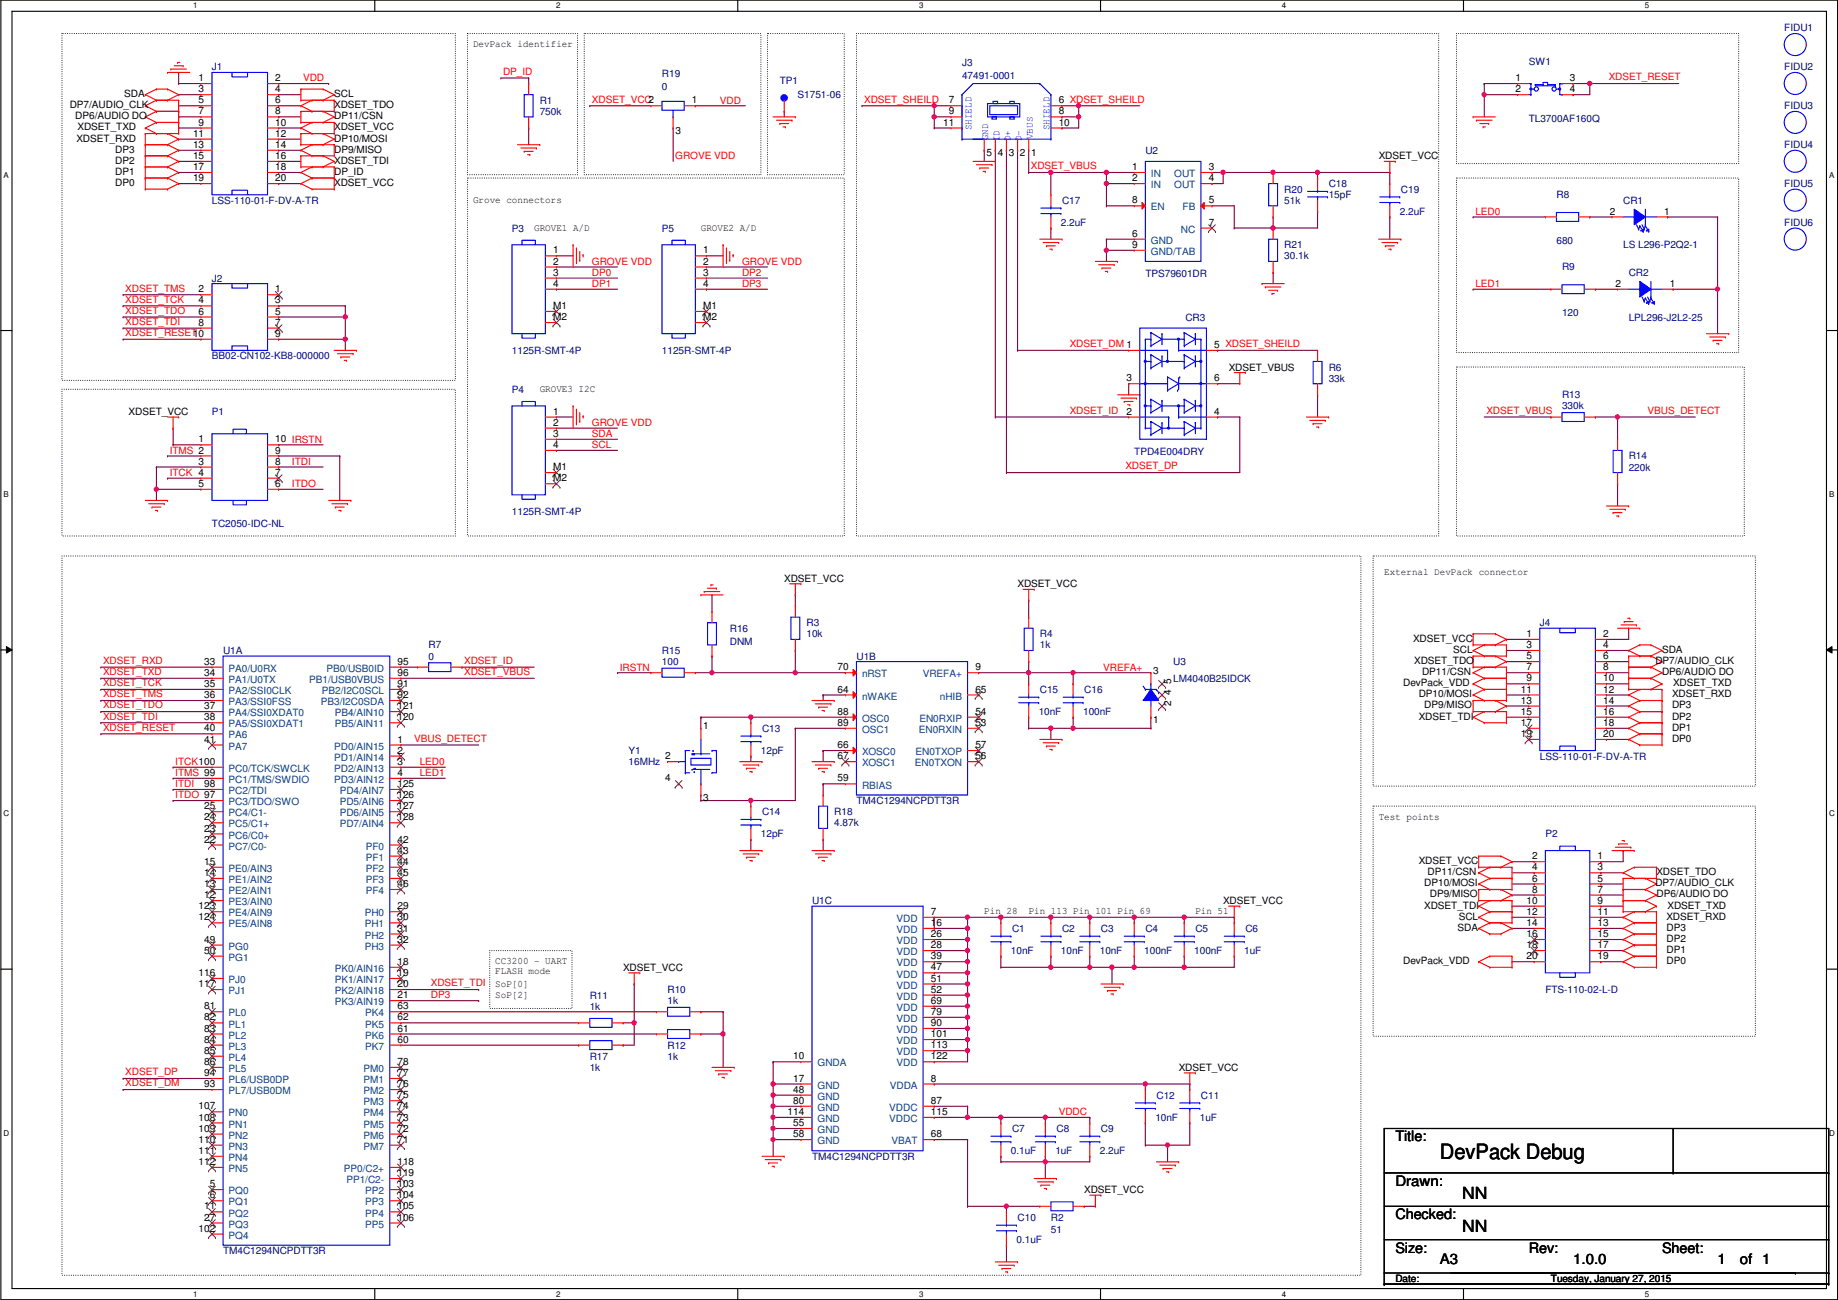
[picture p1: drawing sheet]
<svg xmlns="http://www.w3.org/2000/svg" width="420mm" height="297mm" viewBox="0 0 420 297" stroke-linecap="round" stroke-linejoin="round" font-family="sans-serif">
<defs><g id="words">
<text font-size="4.8" x="329.1" y="264.8">DevPack Debug</text>
<g font-size="3.8">
<text x="334.2" y="273.9">NN</text>
<text x="334.2" y="281.6">NN</text>
</g>
<g font-size="3.3">
<text x="319" y="260.8">Title:</text>
<text x="319" y="271">Drawn:</text>
<text x="319" y="278.6">Checked:</text>
<text x="319" y="286.2">Size:</text>
<text x="349.4" y="286.2">Rev:</text>
<text x="379.9" y="286.2">Sheet:</text>
<text x="329.1" y="288.8">A3</text>
<text x="359.6" y="288.8">1.0.0</text>
<text x="392.6" y="288.8">1</text>
<text x="397.7" y="288.8">of 1</text>
</g>
<g font-size="2.3">
<text x="108.1" y="10.8">DevPack identifier</text>
<text x="28.4" y="22.2">SDA</text>
<text x="45.4" y="18.5">1</text>
<text x="45.4" y="21.1">3</text>
<text x="45.4" y="23.6">5</text>
<text x="62.9" y="18.5">2</text>
<text x="62.9" y="21.1">4</text>
<text x="62.9" y="23.6">6</text>
<text x="76.4" y="22.2">SCL</text>
<text x="158.2" y="23.6">1</text>
<text x="216.9" y="23.6">7</text>
<text x="242" y="23.6">6 XDSET_SHEILD</text>
<text x="346.4" y="18.5">1</text>
<text x="346.4" y="21.1">2</text>
<text x="358.8" y="18.5">3</text>
<text x="358.8" y="21.1">4</text>
<text x="15.9" y="24.7">DP7/AUDIO_CLK</text>
<text x="17.2" y="27.3">DP6/AUDIO DO</text>
<text x="17.7" y="29.8">XDSET_TXD</text>
<text x="45.4" y="26.2">7</text>
<text x="45.4" y="28.7">9</text>
<text x="62.9" y="26.2">8</text>
<text x="62.9" y="28.7">10</text>
<text x="76.4" y="24.7">XDSET_TDO</text>
<text x="76.4" y="29.8">XDSET_VCC</text>
<text x="76.4" y="27.3">DP11/CSN</text>
<text x="215.6" y="28.7">11</text>
<text x="216.9" y="26.2">9</text>
<text x="242" y="26.2">8</text>
<text x="242" y="28.7">10</text>
<text x="17.5" y="32.3">XDSET_RXD</text>
<text x="26.4" y="34.9">DP3</text>
<text x="44.1" y="31.2">11</text>
<text x="44.1" y="33.8">13</text>
<text x="62.9" y="31.2">12</text>
<text x="62.9" y="33.8">14</text>
<text x="76.4" y="32.3">DP10/MOSI</text>
<text x="76.4" y="34.9">DP9/MISO</text>
<text x="154.4" y="30.6">3</text>
<text x="225.5" y="35.6">5</text>
<text x="228.1" y="35.6">4</text>
<text x="230.6" y="35.6">3</text>
<text x="233.2" y="35.6">2</text>
<text x="235.7" y="35.6">1</text>
<text x="26.4" y="37.4">DP2</text>
<text x="26.4" y="40">DP1</text>
<text x="44.1" y="36.3">15</text>
<text x="44.1" y="38.9">17</text>
<text x="44.1" y="41.4">19</text>
<text x="62.9" y="36.3">16</text>
<text x="62.9" y="38.9">18</text>
<text x="62.9" y="41.4">20</text>
<text x="76.4" y="37.4">XDSET_TDI</text>
<text x="76.4" y="40">DP_ID</text>
<text x="258.8" y="41.4">2</text>
<text x="258.8" y="38.9">1</text>
<text x="276.3" y="41.4">4</text>
<text x="276.3" y="38.9">3</text>
<text x="315.2" y="36.4">XDSET_VCC</text>
<text x="26.4" y="42.5">DP0</text>
<text x="76.4" y="42.5">XDSET_VCC</text>
<text x="108.1" y="46.4">Grove connectors</text>
<text x="258.8" y="46.5">8</text>
<text x="276.3" y="46.5">5</text>
<text x="122.1" y="52.7">GROVE1 A/D</text>
<text x="160.2" y="52.7">GROVE2 A/D</text>
<text x="276.3" y="51.6">7</text>
<text x="368" y="49">2</text>
<text x="380.4" y="49">1</text>
<text x="126.4" y="57.9">1</text>
<text x="160.7" y="57.9">1</text>
<text x="258.8" y="54.1">6</text>
<text x="258.8" y="56.6">9</text>
<text x="126.4" y="60.5">2</text>
<text x="126.4" y="63">3</text>
<text x="126.4" y="65.5">4</text>
<text x="160.7" y="60.5">2</text>
<text x="160.7" y="63">3</text>
<text x="160.7" y="65.5">4</text>
<text x="369.3" y="65.5">2</text>
<text x="381.7" y="65.5">1</text>
<text x="45.4" y="66.8">2</text>
<text x="45.4" y="69.3">4</text>
<text x="45.4" y="71.9">6</text>
<text x="62.9" y="66.8">1</text>
<text x="62.9" y="69.3">3</text>
<text x="62.9" y="71.9">5</text>
<text x="126.4" y="70.6">M1</text>
<text x="160.7" y="70.6">M1</text>
<text x="45.4" y="74.4">8</text>
<text x="62.9" y="74.4">7</text>
<text x="62.9" y="77">9</text>
<text x="126.4" y="73.2">M2</text>
<text x="160.7" y="73.2">M2</text>
<text x="277.6" y="79.5">5 XDSET_SHEILD</text>
<text x="123.4" y="89.5">GROVE3 I2C</text>
<text x="257.5" y="87.1">3</text>
<text x="277.6" y="87.1">6</text>
<text x="280.9" y="84.7">XDSET_VBUS</text>
<text x="29.4" y="94.8">XDSET_VCC</text>
<text x="126.4" y="94.7">1</text>
<text x="257.5" y="94.7">2</text>
<text x="277.6" y="94.7">4</text>
<text x="45.4" y="101.1">1</text>
<text x="62.9" y="101.1">10 IRSTN</text>
<text x="126.4" y="97.3">2</text>
<text x="126.4" y="99.8">3</text>
<text x="45.4" y="106.2">3</text>
<text x="62.9" y="106.2">8</text>
<text x="62.9" y="103.6">9</text>
<text x="126.4" y="102.4">4</text>
<text x="126.4" y="107.4">M1</text>
<text x="45.4" y="111.3">5</text>
<text x="62.9" y="111.3">6</text>
<text x="62.9" y="108.7">7</text>
<text x="126.4" y="110">M2</text>
<text x="316.4" y="131.4">External DevPack connector</text>
<text x="179.3" y="132.9">XDSET_VCC</text>
<text x="232.6" y="134.2">XDSET_VCC</text>
<text x="323" y="146.6">XDSET_VCC</text>
<text x="332.2" y="149.2">SCL</text>
<text x="348.9" y="145.5">1</text>
<text x="348.9" y="148.1">3</text>
<text x="366.5" y="145.5">2</text>
<text x="366.5" y="148.1">4</text>
<text x="379.9" y="149.2">SDA</text>
<text x="46.7" y="151.9">33</text>
<text x="46.7" y="154.4">34</text>
<text x="90.9" y="151.9">95</text>
<text x="90.9" y="154.4">96</text>
<text x="191.5" y="153.2">70</text>
<text x="223" y="153.2">9</text>
<text x="263.6" y="154">3</text>
<text x="323.3" y="151.7">XDSET_TDO</text>
<text x="325.1" y="154.3">DP11/CSN</text>
<text x="348.9" y="150.6">5</text>
<text x="348.9" y="153.2">7</text>
<text x="348.9" y="155.7">9</text>
<text x="366.5" y="150.6">6</text>
<text x="366.5" y="153.2">8</text>
<text x="366.5" y="155.7">10</text>
<text x="378.4" y="151.7">DP7/AUDIO_CLK</text>
<text x="379.9" y="154.3">DP6/AUDIO DO</text>
<text x="46.7" y="157">35</text>
<text x="46.7" y="159.5">36</text>
<text x="90.9" y="157">91</text>
<text x="90.9" y="159.5">92</text>
<text x="191.5" y="158.2">64</text>
<text x="223" y="158.2">65</text>
<text x="267.7" y="161.3" transform="rotate(-90 267.7 161.3)">2</text>
<text x="267.7" y="158.8" transform="rotate(-90 267.7 158.8)">4</text>
<text x="267.7" y="156.3" transform="rotate(-90 267.7 156.3)">5</text>
<text x="320.7" y="156.8">DevPack_VDD</text>
<text x="324.3" y="159.3">DP10/MOSI</text>
<text x="325.6" y="161.9">DP9/MISO</text>
<text x="347.7" y="158.2">11</text>
<text x="347.7" y="160.8">13</text>
<text x="366.5" y="158.2">12</text>
<text x="366.5" y="160.8">14</text>
<text x="382.2" y="159.3">XDSET_RXD</text>
<text x="382.2" y="161.9">DP3</text>
<text x="382.5" y="156.8">XDSET_TXD</text>
<text x="46.7" y="162.1">37</text>
<text x="46.7" y="164.6">38</text>
<text x="46.7" y="167.1">40</text>
<text x="90.9" y="162.1">121</text>
<text x="90.9" y="164.6">120</text>
<text x="160.8" y="166.7">1</text>
<text x="191.5" y="163.3">88</text>
<text x="191.5" y="165.9">89</text>
<text x="223" y="163.3">54</text>
<text x="223" y="165.9">53</text>
<text x="263.6" y="165.2">1</text>
<text x="324.3" y="164.4">XDSET_TDI</text>
<text x="347.7" y="163.3">15</text>
<text x="347.7" y="165.9">17</text>
<text x="366.5" y="163.3">16</text>
<text x="366.5" y="165.9">18</text>
<text x="382.2" y="164.4">DP2</text>
<text x="382.2" y="167">DP1</text>
<text x="46.7" y="169.7">41</text>
<text x="90.9" y="169.7">1</text>
<text x="90.9" y="172.2">2</text>
<text x="152.1" y="173.5">2</text>
<text x="191.5" y="170.9">66</text>
<text x="191.5" y="173.5">67</text>
<text x="223" y="170.9">57</text>
<text x="223" y="173.5">56</text>
<text x="347.7" y="168.4">19</text>
<text x="366.5" y="168.4">20</text>
<text x="382.2" y="169.5">DP0</text>
<text x="46.7" y="179.8">98</text>
<text x="90.9" y="174.8">3</text>
<text x="90.9" y="177.3">4</text>
<text x="90.9" y="179.8">125</text>
<text x="152.1" y="178.6">4</text>
<text x="191.5" y="178.6">59</text>
<text x="46.7" y="184.9">25</text>
<text x="90.9" y="182.4">126</text>
<text x="90.9" y="184.9">127</text>
<text x="160.8" y="183">3</text>
<text x="46.7" y="187.5">24</text>
<text x="46.7" y="190">23</text>
<text x="90.9" y="187.5">128</text>
<text x="315.2" y="187.3">Test points</text>
<text x="46.7" y="192.5">22</text>
<text x="46.7" y="197.6">15</text>
<text x="90.9" y="192.5">42</text>
<text x="90.9" y="195.1">43</text>
<text x="90.9" y="197.6">44</text>
<text x="324.3" y="197.4">XDSET_VCC</text>
<text x="350.2" y="196.3">2</text>
<text x="365.2" y="196.3">1</text>
<text x="46.7" y="200.2">14</text>
<text x="46.7" y="202.7">13</text>
<text x="90.9" y="200.2">45</text>
<text x="90.9" y="202.7">46</text>
<text x="325.6" y="202.5">DP10/MOSI</text>
<text x="326.3" y="200">DP11/CSN</text>
<text x="350.2" y="198.9">4</text>
<text x="350.2" y="201.4">6</text>
<text x="350.2" y="204">8</text>
<text x="365.2" y="198.9">3</text>
<text x="365.2" y="201.4">5</text>
<text x="365.2" y="204">7</text>
<text x="378.4" y="202.5">DP7/AUDIO_CLK</text>
<text x="378.7" y="200">XDSET_TDO</text>
<text x="45.4" y="207.8">123</text>
<text x="46.7" y="205.2">12</text>
<text x="90.9" y="207.8">29</text>
<text x="212.8" y="209">7</text>
<text x="225" y="208.9">Pin 28</text>
<text x="235.1" y="208.9">Pin 113 Pin 101 Pin 69</text>
<text x="273.2" y="208.9">Pin 51</text>
<text x="279.6" y="206.6">XDSET_VCC</text>
<text x="325.6" y="207.6">XDSET_TDI</text>
<text x="326.8" y="205.1">DP9/MISO</text>
<text x="348.9" y="206.5">10</text>
<text x="348.9" y="209">12</text>
<text x="365.2" y="206.5">9</text>
<text x="365.2" y="209">11</text>
<text x="378.7" y="205.1">DP6/AUDIO DO</text>
<text x="381.2" y="207.6">XDSET_TXD</text>
<text x="45.4" y="210.3">124</text>
<text x="46.7" y="215.4">49</text>
<text x="90.9" y="210.3">30</text>
<text x="90.9" y="212.9">31</text>
<text x="90.9" y="215.4">32</text>
<text x="212.8" y="211.6">16</text>
<text x="212.8" y="214.1">26</text>
<text x="333.2" y="212.7">SDA</text>
<text x="333.4" y="210.1">SCL</text>
<text x="348.9" y="211.6">14</text>
<text x="348.9" y="214.1">16</text>
<text x="365.2" y="211.6">13</text>
<text x="365.2" y="214.1">15</text>
<text x="380.9" y="210.1">XDSET_RXD</text>
<text x="380.9" y="212.7">DP3</text>
<text x="380.9" y="215.2">DP2</text>
<text x="46.7" y="217.9">50</text>
<text x="90.9" y="220.5">18</text>
<text x="113.2" y="220.3">CC3200 - UART</text>
<text x="142.4" y="221.8">XDSET_VCC</text>
<text x="212.8" y="216.7">28</text>
<text x="212.8" y="219.2">39</text>
<text x="212.8" y="221.7">47</text>
<text x="320.7" y="220.3">DevPack_VDD</text>
<text x="348.9" y="216.7">18</text>
<text x="348.9" y="219.2">20</text>
<text x="365.2" y="216.7">17</text>
<text x="365.2" y="219.2">19</text>
<text x="380.9" y="217.8">DP1</text>
<text x="380.9" y="220.3">DP0</text>
<text x="45.4" y="223">116</text>
<text x="45.4" y="225.6">117</text>
<text x="90.9" y="223">19</text>
<text x="90.9" y="225.6">20</text>
<text x="113.2" y="225.4">SoP[0]</text>
<text x="113.2" y="228">SoP[2]</text>
<text x="113.2" y="222.6">FLASH mode</text>
<text x="212.8" y="224.3">51</text>
<text x="212.8" y="226.8">52</text>
<text x="46.7" y="230.6">81</text>
<text x="46.7" y="233.2">82</text>
<text x="90.9" y="228.1">21</text>
<text x="90.9" y="230.6">63</text>
<text x="90.9" y="233.2">62</text>
<text x="212.8" y="229.4">69</text>
<text x="212.8" y="231.9">79</text>
<text x="46.7" y="235.7">83</text>
<text x="46.7" y="238.3">84</text>
<text x="90.9" y="235.7">61</text>
<text x="90.9" y="238.3">60</text>
<text x="212.8" y="234.4">90</text>
<text x="212.8" y="237">101</text>
<text x="212.8" y="239.5">113</text>
<text x="46.7" y="240.8">85</text>
<text x="46.7" y="243.3">86</text>
<text x="46.7" y="245.9">94</text>
<text x="90.9" y="243.3">78</text>
<text x="90.9" y="245.9">77</text>
<text x="181.3" y="242.1">10</text>
<text x="212.8" y="242.1">122</text>
<text x="269.4" y="244.7">XDSET_VCC</text>
<text x="46.7" y="248.4">93</text>
<text x="90.9" y="248.4">76</text>
<text x="90.9" y="251">75</text>
<text x="181.3" y="247.1">17</text>
<text x="181.3" y="249.7">48</text>
<text x="212.8" y="247.1">8</text>
<text x="45.4" y="253.5">107</text>
<text x="45.4" y="256">108</text>
<text x="90.9" y="253.5">74</text>
<text x="90.9" y="256">73</text>
<text x="180" y="254.8">114</text>
<text x="181.3" y="252.2">80</text>
<text x="181.3" y="257.3">55</text>
<text x="212.8" y="252.2">87</text>
<text x="212.8" y="254.8">115</text>
<text x="45.4" y="258.6">109</text>
<text x="45.4" y="261.1">110</text>
<text x="45.4" y="263.7">111</text>
<text x="90.9" y="258.6">72</text>
<text x="90.9" y="261.1">71</text>
<text x="181.3" y="259.8">58</text>
<text x="212.8" y="259.8">68</text>
<text x="45.4" y="266.2">112</text>
<text x="90.9" y="266.2">118</text>
<text x="90.9" y="268.7">119</text>
<text x="48" y="271.3">5</text>
<text x="48" y="273.8">6</text>
<text x="90.9" y="271.3">103</text>
<text x="90.9" y="273.8">104</text>
<text x="247.8" y="272.6">XDSET_VCC</text>
<text x="45.4" y="281.4">102</text>
<text x="46.7" y="276.4">11</text>
<text x="46.7" y="278.9">27</text>
<text x="90.9" y="276.4">105</text>
<text x="90.9" y="278.9">106</text>
<text x="319" y="292.9">Date:</text>
<text x="354.5" y="292.9">Tuesday, January 27, 2015</text>
</g>
<g font-size="2.3" fill="#000080">
<text x="407.9" y="7.2">FIDU1</text>
<text x="48.5" y="16.1">J1</text>
<text x="151.3" y="17.6">R19</text>
<text x="219.9" y="15.1">J3</text>
<text x="349.4" y="14.8">SW1</text>
<text x="407.9" y="16.1">FIDU2</text>
<text x="123.4" y="23.7">R1</text>
<text x="151.3" y="20.7">0</text>
<text x="178.3" y="19.1">TP1</text>
<text x="182.3" y="22.4">S1751-06</text>
<text x="219.9" y="18.1">47491-0001</text>
<text x="123.4" y="26.2">750k</text>
<text x="349.4" y="27.8">TL3700AF160Q</text>
<text x="407.9" y="25">FIDU3</text>
<text x="261.8" y="35.1">U2</text>
<text x="407.9" y="33.9">FIDU4</text>
<text x="48.5" y="46.6">LSS-110-01-F-DV-A-TR</text>
<text x="242.8" y="46.6">C17</text>
<text x="293.6" y="44">R20</text>
<text x="293.6" y="46.6">51k</text>
<text x="303.7" y="42.8">C18</text>
<text x="303.7" y="45.3">15pF</text>
<text x="320.2" y="44">C19</text>
<text x="355.8" y="45.3">R8</text>
<text x="371" y="46.6">CR1</text>
<text x="407.9" y="42.8">FIDU5</text>
<text x="117" y="52.9">P3</text>
<text x="151.3" y="52.9">P5</text>
<text x="242.5" y="51.6">2.2uF</text>
<text x="320" y="49.1">2.2uF</text>
<text x="407.9" y="51.6">FIDU6</text>
<text x="293.6" y="56.7">R21</text>
<text x="293.6" y="59.3">30.1k</text>
<text x="355.8" y="55.7">680</text>
<text x="371" y="56.7">LS L296-P2Q2-1</text>
<text x="48.5" y="64.3">J2</text>
<text x="261.8" y="63.3">TPS79601DR</text>
<text x="357.1" y="61.8">R9</text>
<text x="372.3" y="63.1">CR2</text>
<text x="271" y="73.2">CR3</text>
<text x="357.1" y="72.2">120</text>
<text x="372.3" y="73.2">LPL296-J2L2-25</text>
<text x="48.5" y="82.1">BB02-CN102-KB8-000000</text>
<text x="117" y="80.9">1125R-SMT-4P</text>
<text x="151.3" y="80.9">1125R-SMT-4P</text>
<text x="117" y="89.7">P4</text>
<text x="303.7" y="84.7">R6</text>
<text x="303.7" y="87.2">33k</text>
<text x="48.5" y="94.8">P1</text>
<text x="357.1" y="91">R13</text>
<text x="357.1" y="93.6">330k</text>
<text x="259.3" y="104">TPD4E004DRY</text>
<text x="372.3" y="105">R14</text>
<text x="372.3" y="107.5">220k</text>
<text x="117" y="117.7">1125R-SMT-4P</text>
<text x="48.5" y="120.5">TC2050-IDC-NL</text>
<text x="184.3" y="143.1">R3</text>
<text x="352" y="143.1">J4</text>
<text x="51" y="149.4">U1A</text>
<text x="98" y="148.2">R7</text>
<text x="151.3" y="149.4">R15</text>
<text x="166.8" y="144.4">R16</text>
<text x="166.8" y="147.4">DNM</text>
<text x="184.3" y="145.6">10k</text>
<text x="237.7" y="145.6">R4</text>
<text x="237.7" y="148.2">1k</text>
<text x="98" y="150.7">0</text>
<text x="151.3" y="152">100</text>
<text x="195.8" y="150.7">U1B</text>
<text x="268.2" y="152">U3</text>
<text x="268.2" y="155.8">LM4040B25IDCK</text>
<text x="237.7" y="158.3">C15</text>
<text x="247.8" y="158.3">C16</text>
<text x="174.2" y="167.2">C13</text>
<text x="237.4" y="163.4">10nF</text>
<text x="247.6" y="163.4">100nF</text>
<text x="143.7" y="172.3">Y1</text>
<text x="173.9" y="172.3">12pF</text>
<text x="352" y="173.6">LSS-110-01-F-DV-A-TR</text>
<text x="143.7" y="174.8">16MHz</text>
<text x="195.8" y="183.7">TM4C1294NCPDTT3R</text>
<text x="173.9" y="191.3">12pF</text>
<text x="174.2" y="186.3">C14</text>
<text x="190.7" y="186.3">R18</text>
<text x="190.7" y="188.8">4.87k</text>
<text x="353.3" y="191.3">P2</text>
<text x="185.6" y="206.6">U1C</text>
<text x="231.3" y="212.9">C1</text>
<text x="242.8" y="212.9">C2</text>
<text x="251.7" y="212.9">C3</text>
<text x="261.8" y="212.9">C4</text>
<text x="273.2" y="212.9">C5</text>
<text x="284.7" y="212.9">C6</text>
<text x="231.1" y="218">10nF</text>
<text x="242.5" y="218">10nF</text>
<text x="251.4" y="218">10nF</text>
<text x="261.6" y="218">100nF</text>
<text x="273" y="218">100nF</text>
<text x="284.4" y="218">1uF</text>
<text x="152.6" y="226.9">R10</text>
<text x="353.3" y="226.9">FTS-110-02-L-D</text>
<text x="134.8" y="228.2">R11</text>
<text x="134.8" y="230.7">1k</text>
<text x="152.6" y="229.4">1k</text>
<text x="152.6" y="239.6">R12</text>
<text x="134.8" y="242.1">R17</text>
<text x="134.8" y="244.7">1k</text>
<text x="152.6" y="242.1">1k</text>
<text x="264.4" y="251">C12</text>
<text x="274.5" y="251">C11</text>
<text x="264.1" y="256.1">10nF</text>
<text x="274.3" y="256.1">1uF</text>
<text x="231.1" y="263.7">0.1uF</text>
<text x="231.3" y="258.7">C7</text>
<text x="241.2" y="263.7">1uF</text>
<text x="241.5" y="258.7">C8</text>
<text x="251.4" y="263.7">2.2uF</text>
<text x="251.7" y="258.7">C9</text>
<text x="185.6" y="265">TM4C1294NCPDTT3R</text>
<text x="232.6" y="279">C10</text>
<text x="240.2" y="279">R2</text>
<text x="240.2" y="281.8">51</text>
<text x="51" y="286.6">TM4C1294NCPDTT3R</text>
<text x="232.4" y="284.1">0.1uF</text>
</g>
<g font-size="2.3" fill="#f00">
<text x="115" y="17.1">DP_ID</text>
<text x="69.3" y="18.6">VDD</text>
<text x="135.3" y="23.5">XDSET_VCC2</text>
<text x="164.5" y="23.7">VDD</text>
<text x="197.6" y="23.5">XDSET_SHEILD</text>
<text x="367.7" y="18.4">XDSET_RESET</text>
<text x="154.4" y="36.4">GROVE VDD</text>
<text x="235.7" y="38.7">XDSET_VBUS</text>
<text x="337.3" y="49.1">LED0</text>
<text x="135.3" y="60.5">GROVE VDD</text>
<text x="135.3" y="63">DP0</text>
<text x="135.3" y="65.6">DP1</text>
<text x="169.6" y="60.5">GROVE VDD</text>
<text x="169.6" y="63">DP2</text>
<text x="169.6" y="65.6">DP3</text>
<text x="337.3" y="65.6">LED1</text>
<text x="28.6" y="66.6">XDSET_TMS</text>
<text x="28.6" y="69.2">XDSET_TCK</text>
<text x="28.6" y="71.7">XDSET_TDO</text>
<text x="28.6" y="76.8">XDSET_RESET10</text>
<text x="28.6" y="74.3">XDSET_TDI</text>
<text x="244.5" y="79.3">XDSET_DM 1</text>
<text x="244.5" y="94.6">XDSET_ID</text>
<text x="339.8" y="94.6">XDSET_VBUS</text>
<text x="376.6" y="94.6">VBUS_DETECT</text>
<text x="135.3" y="97.3">GROVE VDD</text>
<text x="135.3" y="99.9">SDA</text>
<text x="38.8" y="103.7">ITMS 2</text>
<text x="66.7" y="106.2">ITDI</text>
<text x="135.3" y="102.4">SCL</text>
<text x="257.2" y="107.3">XDSET_DP</text>
<text x="38.8" y="108.8">ITCK 4</text>
<text x="66.7" y="111.3">ITDO</text>
<text x="23.6" y="151.7">XDSET_RXD</text>
<text x="23.6" y="154.3">XDSET_TXD</text>
<text x="106.1" y="154.3">XDSET_VBUS</text>
<text x="106.1" y="151.7">XDSET_ID</text>
<text x="141.7" y="153.2">IRSTN</text>
<text x="252.2" y="153.2">VREFA+</text>
<text x="23.6" y="156.8">XDSET_TCK</text>
<text x="23.6" y="161.9">XDSET_TDO</text>
<text x="23.6" y="159.3">XDSET_TMS</text>
<text x="23.6" y="164.4">XDSET_TDI</text>
<text x="23.6" y="167">XDSET_RESET</text>
<text x="94.7" y="169.5">VBUS_DETECT</text>
<text x="40.1" y="179.9">ITDI</text>
<text x="40.1" y="177.3">ITMS 99</text>
<text x="40.1" y="174.8">ITCK100</text>
<text x="96" y="174.8">LED0</text>
<text x="96" y="177.3">LED1</text>
<text x="40.1" y="182.4">ITDO 97</text>
<text x="98.5" y="225.4">XDSET_TDI</text>
<text x="98.5" y="228.1">DP3</text>
<text x="28.6" y="245.7">XDSET_DP</text>
<text x="28.6" y="248.2">XDSET_DM</text>
<text x="242" y="254.8">VDDC</text>
</g>
<g font-size="2.3" fill="#00f">
<text x="222.1" y="29.8" transform="rotate(-90 222.1 29.8)">SHIELD</text>
<text x="239.9" y="29.8" transform="rotate(-90 239.9 29.8)">SHIELD</text>
<text x="225.9" y="32" transform="rotate(-90 225.9 32)">GND</text>
<text x="228.5" y="32.3" transform="rotate(-90 228.5 32.3)">ID</text>
<text x="231" y="32.3" transform="rotate(-90 231 32.3)">D+</text>
<text x="233.5" y="32.3" transform="rotate(-90 233.5 32.3)">D-</text>
<text x="236.1" y="31.8" transform="rotate(-90 236.1 31.8)">VBUS</text>
</g>
<g font-size="2.3" fill="#004080">
<text x="263.1" y="40.5">IN</text>
<text x="268.4" y="40.5">OUT</text>
<text x="263.1" y="43">IN</text>
<text x="268.4" y="43">OUT</text>
<text x="263.1" y="48.1">EN</text>
<text x="269.9" y="53.2">NC</text>
<text x="270.3" y="48.1">FB</text>
<text x="263.1" y="55.7">GND</text>
<text x="263.1" y="58.3">GND/TAB</text>
<text x="52.3" y="153.5">PA0/U0RX</text>
<text x="74.6" y="153.5">PB0/USB0ID</text>
<text x="197" y="154.8">nRST</text>
<text x="210.9" y="154.8">VREFA+</text>
<text x="52.3" y="156">PA1/U0TX</text>
<text x="52.3" y="158.6">PA2/SSI0CLK</text>
<text x="52.3" y="161.1">PA3/SSI0FSS</text>
<text x="70.7" y="156">PB1/USB0VBUS</text>
<text x="73.4" y="161.1">PB3/I2C0SDA</text>
<text x="73.6" y="158.6">PB2/I2C0SCL</text>
<text x="197" y="159.9">nWAKE</text>
<text x="214.9" y="159.9">nHIB</text>
<text x="52.3" y="163.7">PA4/SSI0XDAT0</text>
<text x="52.3" y="166.2">PA5/SSI0XDAT1</text>
<text x="76.5" y="163.7">PB4/AIN10</text>
<text x="76.5" y="166.2">PB5/AIN11</text>
<text x="197" y="164.9">OSC0</text>
<text x="197" y="167.5">OSC1</text>
<text x="210" y="167.5">EN0RXIN</text>
<text x="210.2" y="164.9">EN0RXIP</text>
<text x="52.3" y="168.7">PA6</text>
<text x="52.3" y="171.3">PA7</text>
<text x="76.4" y="171.3">PD0/AIN15</text>
<text x="76.4" y="173.8">PD1/AIN14</text>
<text x="197" y="172.6">XOSC0</text>
<text x="209.3" y="172.6">EN0TXOP</text>
<text x="52.3" y="176.4">PC0/TCK/SWCLK</text>
<text x="52.3" y="178.9">PC1/TMS/SWDIO</text>
<text x="76.4" y="176.4">PD2/AIN13</text>
<text x="76.4" y="178.9">PD3/AIN12</text>
<text x="197" y="175.1">XOSC1</text>
<text x="209.2" y="175.1">EN0TXON</text>
<text x="52.3" y="181.4">PC2/TDI</text>
<text x="52.3" y="184">PC3/TDO/SWO</text>
<text x="77.7" y="181.4">PD4/AIN7</text>
<text x="77.7" y="184">PD5/AIN6</text>
<text x="197" y="180.2">RBIAS</text>
<text x="52.3" y="186.5">PC4/C1-</text>
<text x="52.3" y="189.1">PC5/C1+</text>
<text x="52.3" y="191.6">PC6/C0+</text>
<text x="77.7" y="186.5">PD6/AIN5</text>
<text x="77.7" y="189.1">PD7/AIN4</text>
<text x="52.3" y="194.1">PC7/C0-</text>
<text x="83.6" y="194.1">PF0</text>
<text x="83.6" y="196.7">PF1</text>
<text x="52.3" y="199.2">PE0/AIN3</text>
<text x="52.3" y="201.8">PE1/AIN2</text>
<text x="83.6" y="199.2">PF2</text>
<text x="83.6" y="201.8">PF3</text>
<text x="52.3" y="204.3">PE2/AIN1</text>
<text x="52.3" y="206.8">PE3/AIN0</text>
<text x="52.3" y="209.4">PE4/AIN9</text>
<text x="83.4" y="209.4">PH0</text>
<text x="83.6" y="204.3">PF4</text>
<text x="52.3" y="211.9">PE5/AIN8</text>
<text x="83.4" y="211.9">PH1</text>
<text x="83.4" y="214.5">PH2</text>
<text x="204.9" y="210.7">VDD</text>
<text x="204.9" y="213.2">VDD</text>
<text x="204.9" y="215.7">VDD</text>
<text x="52.3" y="217">PG0</text>
<text x="52.3" y="219.5">PG1</text>
<text x="83.4" y="217">PH3</text>
<text x="204.9" y="218.3">VDD</text>
<text x="204.9" y="220.8">VDD</text>
<text x="52.3" y="224.6">PJ0</text>
<text x="52.3" y="227.2">PJ1</text>
<text x="76.5" y="222.1">PK0/AIN16</text>
<text x="76.5" y="224.6">PK1/AIN17</text>
<text x="76.5" y="227.2">PK2/AIN18</text>
<text x="204.9" y="225.9">VDD</text>
<text x="204.9" y="223.4">VDD</text>
<text x="52.3" y="232.2">PL0</text>
<text x="76.5" y="229.7">PK3/AIN19</text>
<text x="83.5" y="232.2">PK4</text>
<text x="204.9" y="228.4">VDD</text>
<text x="204.9" y="231">VDD</text>
<text x="204.9" y="233.5">VDD</text>
<text x="52.3" y="234.8">PL1</text>
<text x="52.3" y="237.3">PL2</text>
<text x="52.3" y="239.9">PL3</text>
<text x="83.5" y="234.8">PK5</text>
<text x="83.5" y="237.3">PK6</text>
<text x="83.5" y="239.9">PK7</text>
<text x="204.9" y="236.1">VDD</text>
<text x="204.9" y="238.6">VDD</text>
<text x="52.3" y="242.4">PL4</text>
<text x="52.3" y="244.9">PL5</text>
<text x="83.1" y="244.9">PM0</text>
<text x="186.9" y="243.7">GNDA</text>
<text x="204.9" y="241.1">VDD</text>
<text x="204.9" y="243.7">VDD</text>
<text x="52.3" y="247.5">PL6/USB0DP</text>
<text x="52.3" y="250">PL7/USB0DM</text>
<text x="83.1" y="247.5">PM1</text>
<text x="83.1" y="250">PM2</text>
<text x="186.9" y="248.8">GND</text>
<text x="186.9" y="251.3">GND</text>
<text x="203.4" y="248.8">VDDA</text>
<text x="52.3" y="255.1">PN0</text>
<text x="52.3" y="257.6">PN1</text>
<text x="83.1" y="252.6">PM3</text>
<text x="83.1" y="255.1">PM4</text>
<text x="83.1" y="257.6">PM5</text>
<text x="186.9" y="253.8">GND</text>
<text x="186.9" y="256.4">GND</text>
<text x="203.3" y="253.8">VDDC</text>
<text x="203.3" y="256.4">VDDC</text>
<text x="52.3" y="260.2">PN2</text>
<text x="52.3" y="262.7">PN3</text>
<text x="83.1" y="260.2">PM6</text>
<text x="83.1" y="262.7">PM7</text>
<text x="186.9" y="258.9">GND</text>
<text x="186.9" y="261.5">GND</text>
<text x="203.8" y="261.5">VBAT</text>
<text x="52.3" y="265.3">PN4</text>
<text x="52.3" y="267.8">PN5</text>
<text x="78.6" y="267.8">PP0/C2+</text>
<text x="52.3" y="272.9">PQ0</text>
<text x="52.3" y="275.4">PQ1</text>
<text x="79.2" y="270.3">PP1/C2-</text>
<text x="83.5" y="272.9">PP2</text>
<text x="83.5" y="275.4">PP3</text>
<text x="52.3" y="278">PQ2</text>
<text x="52.3" y="280.5">PQ3</text>
<text x="83.5" y="278">PP4</text>
<text x="83.5" y="280.5">PP5</text>
<text x="52.3" y="283">PQ4</text>
</g>
<g font-size="1.8">
<text x="44.2" y="1.9">1</text>
<text x="127.1" y="1.9">2</text>
<text x="210.1" y="1.9">3</text>
<text x="293" y="1.9">4</text>
<text x="376" y="1.9">5</text>
<text x=".8" y="40.6">A</text>
<text x="418.2" y="40.6">A</text>
<text x=".8" y="113.6">B</text>
<text x="418.2" y="113.6">B</text>
<text x=".8" y="186.6">C</text>
<text x="418.2" y="186.6">C</text>
<text x=".8" y="259.5">D</text>
<text x="418.2" y="259.5">D</text>
<text x="44.2" y="296.3">1</text>
<text x="127.1" y="296.3">2</text>
<text x="210.1" y="296.3">3</text>
<text x="293" y="296.3">4</text>
<text x="376" y="296.3">5</text>
</g>
</g></defs>
<path d="M.2 0h419.9v297h-419.9zM2.7 2.6h414.8v291.8h-414.8z" fill="none" stroke="#000" stroke-width=".25"/>
<g fill="#fff">
<path d="M44.2 .3h1v2h-1z"/>
<path d="M44.2 294.7h1v2h-1z"/>
</g>
<path d="M85.7 0v2.6M85.7 294.4v2.6" fill="none" stroke="#000" stroke-width=".25"/>
<g fill="#fff">
<path d="M127.1 .3h1v2h-1z"/>
<path d="M127.1 294.7h1v2h-1z"/>
</g>
<path d="M168.6 0v2.6M168.6 294.4v2.6" fill="none" stroke="#000" stroke-width=".25"/>
<g fill="#fff">
<path d="M210.1 .3h1v2h-1z"/>
<path d="M210.1 294.7h1v2h-1z"/>
</g>
<path d="M251.6 0v2.6M251.6 294.4v2.6" fill="none" stroke="#000" stroke-width=".25"/>
<g fill="#fff">
<path d="M293 .3h1v2h-1z"/>
<path d="M293 294.7h1v2h-1z"/>
</g>
<path d="M334.5 0v2.6M334.5 294.4v2.6" fill="none" stroke="#000" stroke-width=".25"/>
<g fill="#fff">
<path d="M376 .3h1v2h-1z"/>
<path d="M376 294.7h1v2h-1z"/>
<path d="M.8 39h1.2v2h-1.2z"/>
<path d="M418.2 39h1.1v2h-1.1z"/>
<path d="M.8 112h1.2v2h-1.2z"/>
<path d="M418.2 112h1.1v2h-1.1z"/>
</g>
<path d="M.2 75.5h2.5M417.5 75.5h2.6" fill="none" stroke="#000" stroke-width=".25"/>
<g fill="#fff">
<path d="M.8 185h1.3v1.9h-1.3z"/>
<path d="M418.2 185h1.2v1.9h-1.2z"/>
</g>
<path d="M.2 148.5h2.5M417.5 148.5h2.6" fill="none" stroke="#000" stroke-width=".25"/>
<path d="M1.5 147.7l1.2 .8-1.2 .7zM417.5 148.5l1.3-.8v1.5z" fill="#000"/>
<path d="M1.5 147.7l1.2 .8-1.2 .7zM417.5 148.5l1.3-.8v1.5z" fill="none" stroke="#000" stroke-width=".23"/>
<g fill="#fff">
<path d="M.8 257.9h1.3v2h-1.3z"/>
<path d="M418.2 257.9h1.2v2h-1.2z"/>
</g>
<path d="M.2 221.4h2.5M417.5 221.4h2.6" fill="none" stroke="#000" stroke-width=".25"/>
<g fill="none" stroke="#000" stroke-width=".25" stroke-dasharray="0 .5">
<path d="M14.2 7.7h89.9v79.2h-89.9zM106.9 7.7h25.1v32.2h-25.1zM133.6 7.7h40.3v32.2h-40.3zM175.5 7.7h17.5v32.2h-17.5zM195.8 7.7h133.1v114.8h-133.1zM332.9 7.7h64.6v29.7h-64.6zM106.9 40.7h86.1v81.8h-86.1zM332.9 40.7h64.6v39.9h-64.6zM14.2 88.9h89.9v33.6h-89.9zM332.9 83.9h65.8v38.6h-65.8zM14.2 127h296.9v164.4h-296.9zM313.9 127h87.4v52.6h-87.4z"/>
<path d="M313.9 184.2h87.4v52.6h-87.4zM112 217.2h18.8v13.2h-18.8z"/>
</g>
<g fill="none" stroke="#800040" stroke-width=".25">
<path d="M40.8 19.1h.1M40.8 16.6h.1M40.8 19.1h5.1M40.8 16.6v2.5M114.5 17.8h.1M114.5 17.8h6.4M120.9 17.8h.1M120.9 17.8v1.3M40.8 39.4h.1M40.8 36.9h.1M40.8 34.3h.1M40.8 26.7h.1"/>
<path d="M40.8 24.2h.1M40.8 21.6h.1M40.8 31.8h.1M40.8 29.3h.1M40.8 39.4h5.1M40.8 36.9h5.1M40.8 29.3h5.1M40.8 26.7h5.1M40.8 24.2h5.1M40.8 34.3h5.1M40.8 21.6h5.1M40.8 31.8h5.1"/>
<path d="M63.7 39.4h.1M63.7 36.9h.1M63.7 29.3h.1M63.7 26.7h.1M63.7 24.2h.1M63.7 34.3h.1M63.7 21.6h.1M63.7 31.8h.1M63.7 39.4h5.1M63.7 36.9h5.1M63.7 29.3h5.1M63.7 26.7h5.1"/>
<path d="M63.7 24.2h5.1M63.7 34.3h5.1M63.7 21.6h5.1M63.7 31.8h5.1M120.9 29.3h.1M120.9 29.3v3.8M40.8 42h.1M40.8 42h5.1M63.7 42h.1M63.7 42h5.1M213.6 209.6h.1M213.6 209.6h7.6"/>
<path d="M221.2 209.6h.1M221.2 209.6v2.5M213.6 242.6h.1M213.6 242.6h7.6"/>
</g>
<circle cx="221.2" cy="209.6" r=".49" fill="#f0f"/>
<circle cx="221.2" cy="209.6" r=".49" fill="none" stroke="#f0f" stroke-width=".25"/>
<path d="M213.6 209.6h.1M213.6 212.1h.1M213.6 209.6v2.5M213.6 212.1h7.6" fill="none" stroke="#800040" stroke-width=".25"/>
<circle cx="221.2" cy="212.1" r=".49" fill="#f0f"/>
<circle cx="221.2" cy="212.1" r=".49" fill="none" stroke="#f0f" stroke-width=".25"/>
<path d="M213.6 214.7h.1M213.6 214.7h7.6M221.2 212.1h.1M221.2 214.7h.1M221.2 212.1v5.1" fill="none" stroke="#800040" stroke-width=".25"/>
<circle cx="221.2" cy="214.6" r=".49" fill="#f0f"/>
<circle cx="221.2" cy="214.6" r=".49" fill="none" stroke="#f0f" stroke-width=".25"/>
<path d="M213.6 217.2h.1M213.6 217.2h7.6" fill="none" stroke="#800040" stroke-width=".25"/>
<circle cx="221.2" cy="217.2" r=".49" fill="#f0f"/>
<circle cx="221.2" cy="217.2" r=".49" fill="none" stroke="#f0f" stroke-width=".25"/>
<path d="M221.2 217.2h.1M221.2 217.2v2.6" fill="none" stroke="#800040" stroke-width=".25"/>
<circle cx="221.2" cy="219.7" r=".49" fill="#f0f"/>
<circle cx="221.2" cy="219.7" r=".49" fill="none" stroke="#f0f" stroke-width=".25"/>
<path d="M213.6 219.8h.1M213.6 219.8h7.6M221.2 219.8h.1M221.2 219.8v2.5h-7.6M213.6 222.3h.1" fill="none" stroke="#800040" stroke-width=".25"/>
<circle cx="221.2" cy="222.3" r=".49" fill="#f0f"/>
<circle cx="221.2" cy="222.3" r=".49" fill="none" stroke="#f0f" stroke-width=".25"/>
<path d="M213.6 224.8h.1M213.6 224.8h7.6M221.2 222.3h.1M221.2 224.8h.1M221.2 222.3v5.1" fill="none" stroke="#800040" stroke-width=".25"/>
<circle cx="221.2" cy="227.3" r=".49" fill="#f0f"/>
<circle cx="221.2" cy="227.3" r=".49" fill="none" stroke="#f0f" stroke-width=".25"/>
<circle cx="221.2" cy="224.8" r=".49" fill="#f0f"/>
<circle cx="221.2" cy="224.8" r=".49" fill="none" stroke="#f0f" stroke-width=".25"/>
<path d="M213.6 227.4h.1M213.6 227.4h7.6M221.2 227.4h.1M221.2 227.4v2.5" fill="none" stroke="#800040" stroke-width=".25"/>
<circle cx="221.2" cy="229.9" r=".49" fill="#f0f"/>
<circle cx="221.2" cy="229.9" r=".49" fill="none" stroke="#f0f" stroke-width=".25"/>
<path d="M213.6 229.9h.1M213.6 232.5h.1M213.6 229.9h7.6M213.6 232.5h7.6M221.2 229.9h.1M221.2 232.5h.1M221.2 229.9v5.1" fill="none" stroke="#800040" stroke-width=".25"/>
<circle cx="221.2" cy="232.4" r=".49" fill="#f0f"/>
<circle cx="221.2" cy="232.4" r=".49" fill="none" stroke="#f0f" stroke-width=".25"/>
<path d="M213.6 235h.1M213.6 235h7.6" fill="none" stroke="#800040" stroke-width=".25"/>
<circle cx="221.2" cy="235" r=".49" fill="#f0f"/>
<circle cx="221.2" cy="235" r=".49" fill="none" stroke="#f0f" stroke-width=".25"/>
<path d="M213.6 237.5h.1M221.2 235h.1M221.2 235v2.5h-7.6" fill="none" stroke="#800040" stroke-width=".25"/>
<circle cx="221.2" cy="237.5" r=".49" fill="#f0f"/>
<circle cx="221.2" cy="237.5" r=".49" fill="none" stroke="#f0f" stroke-width=".25"/>
<path d="M221.2 237.5h.1M221.2 237.5v2.6h-7.6M213.6 240.1h.1" fill="none" stroke="#800040" stroke-width=".25"/>
<circle cx="221.2" cy="240" r=".49" fill="#f0f"/>
<circle cx="221.2" cy="240" r=".49" fill="none" stroke="#f0f" stroke-width=".25"/>
<path d="M221.2 209.6h.1M221.2 209.6h7.6M259.3 209.6h.1M259.3 209.6h22.8M259.3 209.6v1.3M270.7 209.6h.1M270.7 209.6v1.3M282.1 209.6h.1M282.1 209.6v1.3M221.2 240.1h.1M221.2 240.1v2.5" fill="none" stroke="#800040" stroke-width=".25"/>
<circle cx="270.7" cy="209.6" r=".49" fill="#f0f"/>
<circle cx="270.7" cy="209.6" r=".49" fill="none" stroke="#f0f" stroke-width=".25"/>
<circle cx="259.3" cy="209.6" r=".49" fill="#f0f"/>
<circle cx="259.3" cy="209.6" r=".49" fill="none" stroke="#f0f" stroke-width=".25"/>
<path d="M249.1 209.6h.1M249.1 209.6v1.3" fill="none" stroke="#800040" stroke-width=".25"/>
<circle cx="249.1" cy="209.6" r=".49" fill="#f0f"/>
<circle cx="249.1" cy="209.6" r=".49" fill="none" stroke="#f0f" stroke-width=".25"/>
<path d="M228.8 209.6h.1M228.8 209.6h30.5M228.8 209.6v1.3M240.2 209.6h.1M240.2 209.6v1.3M249.1 209.6h.1" fill="none" stroke="#800040" stroke-width=".25"/>
<circle cx="240.2" cy="209.6" r=".49" fill="#f0f"/>
<circle cx="240.2" cy="209.6" r=".49" fill="none" stroke="#f0f" stroke-width=".25"/>
<circle cx="228.8" cy="209.6" r=".49" fill="#f0f"/>
<circle cx="228.8" cy="209.6" r=".49" fill="none" stroke="#f0f" stroke-width=".25"/>
<path d="M228.8 218.5h.1M228.8 218.5v2.5M228.8 221h.1M228.8 221h11.4" fill="none" stroke="#800040" stroke-width=".25"/>
<circle cx="240.2" cy="221" r=".49" fill="#f0f"/>
<circle cx="240.2" cy="221" r=".49" fill="none" stroke="#f0f" stroke-width=".25"/>
<path d="M259.3 218.5h.1M259.3 218.5v2.5M270.7 218.5h.1M270.7 218.5v2.5M282.1 218.5h.1M282.1 218.5v2.5h-22.8M259.3 221h.1M270.7 221h.1" fill="none" stroke="#800040" stroke-width=".25"/>
<circle cx="270.7" cy="221" r=".49" fill="#f0f"/>
<circle cx="270.7" cy="221" r=".49" fill="none" stroke="#f0f" stroke-width=".25"/>
<circle cx="259.3" cy="221" r=".49" fill="#f0f"/>
<circle cx="259.3" cy="221" r=".49" fill="none" stroke="#f0f" stroke-width=".25"/>
<path d="M249.1 218.5h.1M249.1 218.5v2.5" fill="none" stroke="#800040" stroke-width=".25"/>
<circle cx="249.1" cy="221" r=".49" fill="#f0f"/>
<circle cx="249.1" cy="221" r=".49" fill="none" stroke="#f0f" stroke-width=".25"/>
<path d="M249.1 221h.1M249.1 221h5.1" fill="none" stroke="#800040" stroke-width=".25"/>
<circle cx="254.2" cy="221" r=".49" fill="#f0f"/>
<circle cx="254.2" cy="221" r=".49" fill="none" stroke="#f0f" stroke-width=".25"/>
<g fill="none" stroke="#800040" stroke-width=".25">
<path d="M240.2 218.5h.1M240.2 218.5v2.5M240.2 221h.1M240.2 221h8.9M254.2 221h.1M254.2 221h5.1M254.2 221v3.8M213.6 255.3h.1M213.6 252.8h.1M213.6 252.8h7.6M221.2 252.8h.1M221.2 252.8v2.5h-7.6"/>
<path d="M228.8 255.3h.1M228.8 255.3h20.3M228.8 255.3v1.3M239 255.3h.1M239 255.3v1.3M249.1 255.3h.1M249.1 255.3v1.3"/>
</g>
<circle cx="238.9" cy="255.3" r=".49" fill="#f0f"/>
<circle cx="238.9" cy="255.3" r=".49" fill="none" stroke="#f0f" stroke-width=".25"/>
<circle cx="228.8" cy="255.3" r=".49" fill="#f0f"/>
<circle cx="228.8" cy="255.3" r=".49" fill="none" stroke="#f0f" stroke-width=".25"/>
<path d="M228.8 264.2h.1M228.8 265.5h.1M228.8 264.2v1.3M228.8 265.5h10.2" fill="none" stroke="#800040" stroke-width=".25"/>
<circle cx="238.9" cy="265.4" r=".49" fill="#f0f"/>
<circle cx="238.9" cy="265.4" r=".49" fill="none" stroke="#f0f" stroke-width=".25"/>
<g fill="none" stroke="#800040" stroke-width=".25">
<path d="M213.6 260.4h.1M213.6 260.4h7.6M221.2 260.4h.1M221.2 275.6h.1M221.2 260.4v15.2M221.2 275.6h8.9M230.1 275.6h.1M230.1 275.6v1.3M239 264.2h.1M239 265.5h.1M239 264.2v5.1M249.1 264.2h.1"/>
<path d="M249.1 264.2v1.3h-10.1"/>
</g>
<circle cx="230" cy="275.6" r=".49" fill="#f0f"/>
<circle cx="230" cy="275.6" r=".49" fill="none" stroke="#f0f" stroke-width=".25"/>
<path d="M176.7 242.6h.1M176.7 242.6h6.4M176.7 242.6v5.1M230.1 275.6h.1M230.1 275.6h7.6M247.9 275.6h.1M247.9 275.6h2.5M230.1 284.5h.1M230.1 284.5v3.8" fill="none" stroke="#800040" stroke-width=".25"/>
<circle cx="176.7" cy="247.7" r=".49" fill="#f0f"/>
<circle cx="176.7" cy="247.7" r=".49" fill="none" stroke="#f0f" stroke-width=".25"/>
<path d="M176.7 247.7h.1M176.7 250.2h.1M176.7 247.7h6.4M176.7 247.7v5.1M176.7 250.2h6.4" fill="none" stroke="#800040" stroke-width=".25"/>
<circle cx="176.7" cy="252.7" r=".49" fill="#f0f"/>
<circle cx="176.7" cy="252.7" r=".49" fill="none" stroke="#f0f" stroke-width=".25"/>
<circle cx="176.7" cy="250.2" r=".49" fill="#f0f"/>
<circle cx="176.7" cy="250.2" r=".49" fill="none" stroke="#f0f" stroke-width=".25"/>
<path d="M176.7 252.8h.1M176.7 255.3h.1M176.7 252.8h6.4M176.7 252.8v5.1M176.7 255.3h6.4" fill="none" stroke="#800040" stroke-width=".25"/>
<circle cx="176.7" cy="255.3" r=".49" fill="#f0f"/>
<circle cx="176.7" cy="255.3" r=".49" fill="none" stroke="#f0f" stroke-width=".25"/>
<path d="M176.7 257.9h.1M176.7 257.9h6.4M176.7 257.9v2.5" fill="none" stroke="#800040" stroke-width=".25"/>
<circle cx="176.7" cy="257.8" r=".49" fill="#f0f"/>
<circle cx="176.7" cy="257.8" r=".49" fill="none" stroke="#f0f" stroke-width=".25"/>
<path d="M176.7 260.4h.1M176.7 260.4h6.4M176.7 260.4v3.8" fill="none" stroke="#800040" stroke-width=".25"/>
<circle cx="176.7" cy="260.4" r=".49" fill="#f0f"/>
<circle cx="176.7" cy="260.4" r=".49" fill="none" stroke="#f0f" stroke-width=".25"/>
<path d="M213.6 247.7h.1M213.6 247.7h58.4M261.8 247.7h.1M261.8 247.7v1.3" fill="none" stroke="#800040" stroke-width=".25"/>
<circle cx="261.8" cy="247.7" r=".49" fill="#f0f"/>
<circle cx="261.8" cy="247.7" r=".49" fill="none" stroke="#f0f" stroke-width=".25"/>
<path d="M261.8 256.6h.1M261.8 256.6v5.1M272 247.7h.1M272 256.6h.1M272 247.7v1.3M272 256.6v5.1M261.8 261.7h.1M261.8 261.7h5.1M266.9 261.7h.1M266.9 261.7v3.8" fill="none" stroke="#800040" stroke-width=".25"/>
<circle cx="266.9" cy="261.6" r=".49" fill="#f0f"/>
<circle cx="266.9" cy="261.6" r=".49" fill="none" stroke="#f0f" stroke-width=".25"/>
<path d="M181.8 153.7h.1M181.8 148.6h.1M181.8 153.7h11.4M181.8 148.6v5.1M266.9 261.7h.1M266.9 261.7h5.1" fill="none" stroke="#800040" stroke-width=".25"/>
<circle cx="181.8" cy="153.7" r=".49" fill="#f0f"/>
<circle cx="181.8" cy="153.7" r=".49" fill="none" stroke="#f0f" stroke-width=".25"/>
<g fill="none" stroke="#800040" stroke-width=".25">
<path d="M181.8 135.9h.1M181.8 135.9v2.6M159 153.7h3.8M162.8 153.7h.1M188.2 158.8h.1M188.2 158.8h5M188.2 158.8v1.3M160.2 163.9h.1M160.2 163.9h33M160.2 163.9v2.5M171.7 163.9h.1M171.7 163.9v1.2"/>
<path d="M181.8 166.4h.1M181.8 166.4v16.5M181.8 166.4h11.4M160.2 182.9h.1M160.2 181.7h.1M160.2 181.7v1.2M160.2 182.9h11.5"/>
</g>
<circle cx="171.6" cy="163.8" r=".49" fill="#f0f"/>
<circle cx="171.6" cy="163.8" r=".49" fill="none" stroke="#f0f" stroke-width=".25"/>
<path d="M171.7 182.9h.1M171.7 182.9v1.3M171.7 182.9h10.1" fill="none" stroke="#800040" stroke-width=".25"/>
<circle cx="171.6" cy="182.9" r=".49" fill="#f0f"/>
<circle cx="171.6" cy="182.9" r=".49" fill="none" stroke="#f0f" stroke-width=".25"/>
<path d="M223.7 153.7h.1M223.7 153.7h21.6M235.2 153.7h.1M235.2 153.7v2.6M171.7 172.8h.1M171.7 172.8v1.2M188.2 171.5h.1M188.2 171.5v2.5M188.2 171.5h5M171.7 191.8h.1M171.7 191.8v2.6" fill="none" stroke="#800040" stroke-width=".25"/>
<circle cx="245.3" cy="153.7" r=".49" fill="#f0f"/>
<circle cx="245.3" cy="153.7" r=".49" fill="none" stroke="#f0f" stroke-width=".25"/>
<circle cx="235.1" cy="153.7" r=".49" fill="#f0f"/>
<circle cx="235.1" cy="153.7" r=".49" fill="none" stroke="#f0f" stroke-width=".25"/>
<path d="M235.2 163.9h.1M235.2 166.4h.1M235.2 163.9v2.5M235.2 166.4h5" fill="none" stroke="#800040" stroke-width=".25"/>
<circle cx="240.2" cy="166.4" r=".49" fill="#f0f"/>
<circle cx="240.2" cy="166.4" r=".49" fill="none" stroke="#f0f" stroke-width=".25"/>
<path d="M235.2 137.2h.1M235.2 137.2v3.8M235.2 151.2h.1M235.2 151.2v2.5M245.3 153.7h.1M245.3 153.7h17.8M240.2 166.4h.1M240.2 166.4v2.6M240.2 166.4h22.9M245.3 163.9h.1M245.3 163.9v2.5M263.1 166.4h.1" fill="none" stroke="#800040" stroke-width=".25"/>
<circle cx="245.3" cy="166.4" r=".49" fill="#f0f"/>
<circle cx="245.3" cy="166.4" r=".49" fill="none" stroke="#f0f" stroke-width=".25"/>
<path d="M197.1 24.2h.1M197.1 24.2h16.5" fill="none" stroke="#800040" stroke-width=".25"/>
<circle cx="213.5" cy="24.1" r=".49" fill="#f0f"/>
<circle cx="213.5" cy="24.1" r=".49" fill="none" stroke="#f0f" stroke-width=".25"/>
<path d="M213.6 29.3h.1M213.6 26.7h.1M213.6 29.3h3.8M213.6 26.7h3.8" fill="none" stroke="#800040" stroke-width=".25"/>
<circle cx="213.5" cy="26.7" r=".49" fill="#f0f"/>
<circle cx="213.5" cy="26.7" r=".49" fill="none" stroke="#f0f" stroke-width=".25"/>
<path d="M213.6 26.7h.1M213.6 26.7v2.6M242.8 24.2h.1M242.8 29.3h.1M242.8 26.7h.1M242.8 24.2h3.8M242.8 29.3h3.8M242.8 26.7h3.8" fill="none" stroke="#800040" stroke-width=".25"/>
<circle cx="246.6" cy="26.7" r=".49" fill="#f0f"/>
<circle cx="246.6" cy="26.7" r=".49" fill="none" stroke="#f0f" stroke-width=".25"/>
<g fill="none" stroke="#800040" stroke-width=".25">
<path d="M213.6 24.2h.1M213.6 24.2v2.5M213.6 24.2h3.8M225 34.3h.1M225 34.3v2.6M227.5 34.3h.1M227.5 34.3v61M230.1 34.3h.1M230.1 34.3v73.7M232.6 34.3h.1M232.6 34.3v45.8M246.6 26.7h.1"/>
<path d="M246.6 24.2h.1M246.6 24.2v5.1M246.6 24.2h14M240.2 52.1h.1M240.2 52.1v2.6M252.9 54.7h.1M252.9 54.7v2.5M252.9 54.7h6.4M232.6 80.1h.1M232.6 80.1h25.4M301.2 90.2h.1M301.2 90.2v5.1"/>
<path d="M230.1 108h.1M230.1 108h53.3"/>
</g>
<circle cx="246.6" cy="24.1" r=".49" fill="#f0f"/>
<circle cx="246.6" cy="24.1" r=".49" fill="none" stroke="#f0f" stroke-width=".25"/>
<g fill="none" stroke="#800040" stroke-width=".25">
<path d="M381.2 49.6h.1M381.2 49.6h11.4M392.6 49.6h.1M392.6 49.6v16.5M278.3 80.1h.1M278.3 80.1h22.9M91.6 155h.1M91.6 152.4h.1M91.6 155h30.5M91.6 152.4h3.9M105.6 152.4h.1M105.6 152.4h16.5"/>
<path d="M91.6 175.3h.1M91.6 177.8h.1M91.6 175.3h10.2M91.6 177.8h10.2M28.1 249h.1M28.1 246.4h.1M28.1 249h20.4M28.1 246.4h20.4"/>
</g>
<circle cx="392.6" cy="66.1" r=".49" fill="#f0f"/>
<circle cx="392.6" cy="66.1" r=".49" fill="none" stroke="#f0f" stroke-width=".25"/>
<g fill="none" stroke="#800040" stroke-width=".25">
<path d="M336.8 49.6h.1M336.8 49.6h16.5M363.4 49.6h.1M363.4 49.6h5.1M336.8 66.1h.1M336.8 66.1h17.7M364.7 66.1h.1M364.7 66.1h5.1M382.5 66.1h.1M382.5 66.1h10.1M392.6 66.1h.1M392.6 66.1v10.1"/>
<path d="M91.6 231.2h.1M91.6 233.7h.1M91.6 236.3h.1M91.6 231.2h58.5M91.6 233.7h40.7M91.6 236.3h58.5M160.2 236.3h.1M160.2 236.3h5.1M165.3 236.3h.1M165.3 236.3v7.6"/>
</g>
<circle cx="165.3" cy="236.2" r=".49" fill="#f0f"/>
<circle cx="165.3" cy="236.2" r=".49" fill="none" stroke="#f0f" stroke-width=".25"/>
<g fill="none" stroke="#800040" stroke-width=".25">
<path d="M39.6 97.8h.1M39.6 97.8v3.8M339.3 95.3h15.2M354.5 95.3h.1M364.7 95.3h.1M364.7 95.3h22.9M369.8 95.3h.1M63.7 101.6h.1M63.7 101.6h10.2M23.1 152.4h.1M23.1 155h.1M23.1 157.5h.1"/>
<path d="M23.1 152.4h25.4M23.1 155h25.4M23.1 157.5h25.4M23.1 162.6h.1M23.1 165.1h.1M23.1 167.7h.1M23.1 160.1h.1M23.1 162.6h25.4M23.1 165.1h25.4M23.1 167.7h25.4M23.1 160.1h25.4M39.6 182.9h.1"/>
<path d="M39.6 180.4h.1M39.6 182.9h8.9M39.6 180.4h8.9"/>
</g>
<circle cx="369.7" cy="95.3" r=".49" fill="#f0f"/>
<circle cx="369.7" cy="95.3" r=".49" fill="none" stroke="#f0f" stroke-width=".25"/>
<path d="M227.5 95.3h.1M227.5 95.3h30.5M278.3 87.7h.1M278.3 87.7h5.1M369.8 110.5h.1M369.8 110.5v5.1M162.8 149.9h.1M162.8 149.9v3.8M91.6 170.2h.1M91.6 170.2h17.8" fill="none" stroke="#800040" stroke-width=".25"/>
<circle cx="162.7" cy="153.7" r=".49" fill="#f0f"/>
<circle cx="162.7" cy="153.7" r=".49" fill="none" stroke="#f0f" stroke-width=".25"/>
<g fill="none" stroke="#800040" stroke-width=".25">
<path d="M63.7 77.5h.1M63.7 72.4h.1M63.7 77.5h15.2M63.7 72.4h15.2M78.9 77.5h.1M78.9 72.4h.1M78.9 72.4v7.7M162.8 135.9h.1M162.8 135.9v3.8M141.2 153.7h.1M141.2 153.7h7.6M162.8 153.7h19"/>
<path d="M181.8 153.7h.1"/>
</g>
<circle cx="78.9" cy="77.5" r=".49" fill="#f0f"/>
<circle cx="78.9" cy="77.5" r=".49" fill="none" stroke="#f0f" stroke-width=".25"/>
<circle cx="78.9" cy="72.4" r=".49" fill="#f0f"/>
<circle cx="78.9" cy="72.4" r=".49" fill="none" stroke="#f0f" stroke-width=".25"/>
<g fill="none" stroke="#800040" stroke-width=".25">
<path d="M63.7 69.9h.1M63.7 69.9h15.2M78.9 69.9h.1M78.9 69.9v2.5M278.3 95.3h.1M278.3 95.3h5.1M283.4 95.3h.1M283.4 95.3v12.7M35.8 111.8h.1M35.8 111.8h10.1M35.8 111.8v2.5M39.6 101.6h.1"/>
<path d="M39.6 101.6h6.3M344.4 153.7h.1M344.4 151.2h.1M344.4 148.6h.1M344.4 158.8h.1M344.4 146.1h.1M344.4 156.3h.1M344.4 153.7h5.1M344.4 151.2h5.1M344.4 148.6h5.1M344.4 158.8h5.1M344.4 146.1h5.1"/>
<path d="M344.4 156.3h5.1M367.2 153.7h.1M367.2 151.2h.1M367.2 148.6h.1M367.2 158.8h.1M367.2 146.1h.1M367.2 156.3h.1M367.2 153.7h5.1M367.2 151.2h5.1M367.2 148.6h5.1M367.2 158.8h5.1M367.2 156.3h5.1"/>
<path d="M372.3 143.6h.1M372.3 143.6v2.5h-5.1M344.4 163.9h.1M344.4 161.3h.1M344.4 163.9h5.1M344.4 161.3h5.1M367.2 166.4h.1M367.2 163.9h.1M367.2 161.3h.1M367.2 169h.1M367.2 163.9h5.1M367.2 161.3h5.1"/>
<path d="M367.2 166.4h5.1M367.2 169h5.1M345.6 196.9h.1M345.6 196.9h5.1M366 196.9h.1M366 199.4h.1M366 199.4h5M371 194.4h.1M371 194.4v2.5h-5M345.6 219.8h.1M345.6 204.5h.1M345.6 204.5h5.1"/>
<path d="M345.6 219.8h5.1M366 217.2h.1M366 214.7h.1M366 212.1h.1M366 204.5h.1M366 202h.1M366 209.6h.1M366 207.1h.1M366 219.8h.1M366 217.2h5M366 214.7h5M366 212.1h5"/>
<path d="M366 204.5h5M366 202h5M366 209.6h5M366 207.1h5M366 219.8h5M91.6 238.8h40.7M132.3 238.8h.1M142.4 238.8h.1M142.4 238.8h2.6M165.3 231.2h.1M165.3 231.2v5.1"/>
</g>
<circle cx="35.7" cy="111.8" r=".49" fill="#f0f"/>
<circle cx="35.7" cy="111.8" r=".49" fill="none" stroke="#f0f" stroke-width=".25"/>
<g fill="none" stroke="#800040" stroke-width=".25">
<path d="M35.8 106.7h.1M35.8 106.7h10.1M35.8 106.7v5.1M38.3 104.2h.1M38.3 109.3h.1M38.3 104.2h7.6M38.3 109.3h7.6M63.7 111.8h.1M63.7 106.7h.1M63.7 104.2h.1M63.7 106.7h10.2M63.7 104.2h14"/>
<path d="M63.7 111.8h10.2M77.7 104.2h.1M77.7 104.2v10.1M245.3 156.3h.1M245.3 153.7v2.6M263.1 163.9h.1M263.1 163.9v2.5M221.2 255.3h.1M221.2 255.3h7.6"/>
</g>
<circle cx="221.2" cy="255.3" r=".49" fill="#f0f"/>
<circle cx="221.2" cy="255.3" r=".49" fill="none" stroke="#f0f" stroke-width=".25"/>
<g fill="none" stroke="#800040" stroke-width=".25">
<path d="M179.3 25.4h.1M179.3 25.4v1.3M252.9 39.4h.1M252.9 39.4v2.6M28.1 67.4h.1M28.1 69.9h.1M28.1 77.5h.1M28.1 72.4h.1M28.1 75h.1M28.1 67.4h17.8M28.1 69.9h17.8M28.1 77.5h17.8"/>
<path d="M28.1 72.4h17.8M28.1 75h17.8M258 87.7h.1M258 87.7v2.5M369.8 95.3h.1M369.8 95.3v5.1M39.6 177.8h.1M39.6 175.3h.1M39.6 177.8h8.9M39.6 175.3h8.9"/>
</g>
<circle cx="252.9" cy="41.9" r=".49" fill="#f0f"/>
<circle cx="252.9" cy="41.9" r=".49" fill="none" stroke="#f0f" stroke-width=".25"/>
<circle cx="252.9" cy="39.4" r=".49" fill="#f0f"/>
<circle cx="252.9" cy="39.4" r=".49" fill="none" stroke="#f0f" stroke-width=".25"/>
<path d="M235.2 34.3h.1M235.2 39.4h.1M235.2 39.4h5M235.2 34.3v5.1M240.2 39.4h.1M240.2 39.4v5.1M252.9 39.4h.1M252.9 39.4h6.4M252.9 42h.1M252.9 42h6.4" fill="none" stroke="#800040" stroke-width=".25"/>
<circle cx="240.2" cy="39.4" r=".49" fill="#f0f"/>
<circle cx="240.2" cy="39.4" r=".49" fill="none" stroke="#f0f" stroke-width=".25"/>
<path d="M240.2 39.4h.1M240.2 39.4h12.7M188.2 179.1h.1M188.2 179.1h5M188.2 179.1v2.6M188.2 191.8h.1M188.2 191.8v2.6M145 224.8h.1M145 224.8v8.9M160.2 231.2h.1M160.2 231.2h5.1" fill="none" stroke="#800040" stroke-width=".25"/>
<circle cx="145" cy="233.7" r=".49" fill="#f0f"/>
<circle cx="145" cy="233.7" r=".49" fill="none" stroke="#f0f" stroke-width=".25"/>
<g fill="none" stroke="#800040" stroke-width=".25">
<path d="M63.7 19.1h11.4M75.1 19.1h.1M134.8 24.2h.1M134.8 24.2h14M153.9 29.3h.1M153.9 29.3v7.6M159 24.2h.1M159 24.2h11.4M277.1 39.4h.1M277.1 39.4h2.5M317.7 39.4h.1M317.7 39.4v2.6"/>
<path d="M127.2 58.5h.1M127.2 58.5h3.8M161.5 58.5h.1M161.5 58.5h3.8M252.9 57.2h.1M252.9 57.2h6.4M252.9 57.2v2.5M277.1 47h.1M277.1 42h.1M277.1 47h5M277.1 42h2.5M317.7 49.6h.1"/>
<path d="M317.7 49.6v5.1M127.2 61h.1M127.2 63.5h.1M127.2 66.1h.1M127.2 61h14M127.2 63.5h14M127.2 66.1h14M161.5 61h.1M161.5 63.5h.1M161.5 66.1h.1M161.5 61h14M161.5 63.5h14"/>
<path d="M161.5 66.1h14M127.2 95.3h.1M127.2 97.8h.1M127.2 95.3h3.8M127.2 97.8h14M127.2 100.4h.1M127.2 102.9h.1M127.2 100.4h14M127.2 102.9h14M345.6 199.4h5.1M350.7 199.4h.1M345.6 212.1h.1"/>
<path d="M345.6 209.6h.1M345.6 207.1h.1M345.6 202h5.1M345.6 212.1h5.1M345.6 209.6h5.1M345.6 207.1h5.1M350.7 202h.1M91.6 226.1h17.8M91.6 228.6h17.8M109.4 226.1h.1M109.4 228.6h.1M142.4 233.7h.1"/>
<path d="M142.4 233.7h2.6M145 233.7h.1M145 233.7v5.1"/>
</g>
<circle cx="252.9" cy="57.2" r=".49" fill="#f0f"/>
<circle cx="252.9" cy="57.2" r=".49" fill="none" stroke="#f0f" stroke-width=".25"/>
<path d="M339.3 19.1h.1M339.3 19.1h7.6M339.3 19.1v2.5M252.9 42h.1M252.9 47h.1M252.9 42v5M252.9 47h6.4" fill="none" stroke="#800040" stroke-width=".25"/>
<circle cx="339.3" cy="21.6" r=".49" fill="#f0f"/>
<circle cx="339.3" cy="21.6" r=".49" fill="none" stroke="#f0f" stroke-width=".25"/>
<path d="M359.6 19.1h.1M359.6 19.1h24.1M363.4 19.1h.1M363.4 19.1v2.5h-3.8M339.3 21.6h.1M339.3 21.6h7.6M339.3 21.6v5.1M359.6 21.6h.1" fill="none" stroke="#800040" stroke-width=".25"/>
<circle cx="363.4" cy="19.1" r=".49" fill="#f0f"/>
<circle cx="363.4" cy="19.1" r=".49" fill="none" stroke="#f0f" stroke-width=".25"/>
<path d="M279.6 39.4h.1M279.6 39.4v2.6M291 49.6h.1M291 52.1h.1M291 49.6v2.5M301.2 48.3h.1M301.2 48.3v3.8h-10.2M291 62.3h.1M291 62.3v2.5" fill="none" stroke="#800040" stroke-width=".25"/>
<circle cx="279.6" cy="39.4" r=".49" fill="#f0f"/>
<circle cx="279.6" cy="39.4" r=".49" fill="none" stroke="#f0f" stroke-width=".25"/>
<path d="M279.6 39.4h11.4M291 39.4h.1" fill="none" stroke="#800040" stroke-width=".25"/>
<circle cx="291" cy="39.4" r=".49" fill="#f0f"/>
<circle cx="291" cy="39.4" r=".49" fill="none" stroke="#f0f" stroke-width=".25"/>
<path d="M291 39.4h10.2M301.2 39.4h.1M282.1 52.1h.1M282.1 47v5.1M282.1 52.1h8.9M291 52.1h.1" fill="none" stroke="#800040" stroke-width=".25"/>
<circle cx="291" cy="52.1" r=".49" fill="#f0f"/>
<circle cx="291" cy="52.1" r=".49" fill="none" stroke="#f0f" stroke-width=".25"/>
<path d="M301.2 39.4h16.5M317.7 39.4h.1" fill="none" stroke="#800040" stroke-width=".25"/>
<circle cx="301.2" cy="39.4" r=".49" fill="#f0f"/>
<circle cx="301.2" cy="39.4" r=".49" fill="none" stroke="#f0f" stroke-width=".25"/>
<path d="M301.2 39.4v1.3M301.2 40.7h.1" fill="none" stroke="#800040" stroke-width=".25"/>
<g fill="none" stroke="#f00" stroke-width=".25">
<path d="M38.3 16.6h.1M38.3 16.6h5.1M39.1 15.8h.1M39.1 15.8h3.5M39.8 15h2.1M40.6 14.3h.1M40.6 14.3h.5M41.9 15h.1M33.2 21.6h.1M33.2 29.3h.1M33.2 26.7h.1M33.2 33.1h.1"/>
<path d="M33.2 30.5h.1M33.2 35.6h.1M33.2 38.1h.1M33.2 24.2h.1M33.2 38.1h5.1M33.2 35.6h5.1M33.2 21.6l2.6 1.3M33.2 30.5h7.6M33.2 29.3l2.6 1.2M33.2 26.7l2.6 1.3M33.2 33.1h5.1M33.2 24.2l2.6 1.2"/>
<path d="M33.2 30.5v12.7M35.8 20.4h.1M35.8 22.9h.1M35.8 28h.1M35.8 30.5h.1M35.8 25.4h.1M35.8 25.4h5M35.8 22.9h5M35.8 20.4l-2.6 1.2M35.8 20.4h2.5M35.8 28l-2.6 1.3M35.8 28h5"/>
<path d="M35.8 25.4l-2.6 1.3M35.8 22.9l-2.6 1.3M38.3 20.4h.1M38.3 22.9h.1M38.3 30.5h.1M38.3 33.1h.1M38.3 35.6h.1M38.3 38.1h.1M38.3 20.4l2.5 1.2M38.3 30.5l2.5 1.3M38.3 33.1l2.5 1.2M38.3 35.6l2.5 1.3"/>
<path d="M38.3 38.1l2.5 1.3M40.8 21.6h.1M40.8 28h.1M40.8 30.5h.1M40.8 25.4h.1M40.8 31.8h.1M40.8 34.3h.1M40.8 36.9h.1M40.8 39.4h.1M40.8 22.9h.1M40.8 21.6l-2.5 1.3M40.8 22.9v7.6"/>
<path d="M40.8 31.8l-2.5 1.3M40.8 34.3l-2.5 1.3M40.8 36.9l-2.5 1.2M40.8 39.4l-2.5 1.3M68.8 24.2h.1M68.8 38.1h.1M68.8 35.6h.1M68.8 29.3h.1M68.8 22.9h.1M68.8 20.4h.1M68.8 28h.1M68.8 25.4h.1"/>
<path d="M68.8 33.1h.1M68.8 30.5h.1M68.8 34.3h.1M68.8 39.4h.1M68.8 25.4h7.6M68.8 24.2l2.5 1.2M68.8 22.9h7.6M68.8 38.1h7.6M68.8 20.4v2.5M68.8 25.4v2.6M68.8 30.5v2.6M68.8 35.6v2.5"/>
<path d="M68.8 35.6h7.6M68.8 20.4h5.1M68.8 39.4l2.5 1.3M68.8 28h7.6M68.8 30.5h7.6M68.8 29.3l2.5 1.2M68.8 33.1h7.6M68.8 34.3l2.5 1.3M71.3 25.4h.1M71.3 22.9h.1M71.3 30.5h.1M71.3 28h.1"/>
<path d="M71.3 35.6h.1M71.3 33.1h.1M71.3 38.1h.1M71.3 22.9l-2.5 1.3M71.3 28l-2.5 1.3M71.3 33.1l-2.5 1.2M71.3 38.1l-2.5 1.3M73.9 38.1h.1M73.9 35.6h.1M73.9 22.9h.1M73.9 20.4h.1M73.9 28h.1"/>
<path d="M73.9 25.4h.1M73.9 33.1h.1M73.9 30.5h.1M73.9 35.6l2.5 1.3M73.9 20.4l2.5 1.2M73.9 25.4l2.5 1.3M73.9 30.5l2.5 1.3M76.4 22.9h.1M76.4 25.4h.1M76.4 36.9h.1M76.4 28h.1M76.4 30.5h.1"/>
<path d="M76.4 21.6h.1M76.4 26.7h.1M76.4 31.8h.1M76.4 33.1h.1M76.4 35.6h.1M76.4 38.1h.1M76.4 22.9v2.5M76.4 28v2.5M76.4 33.1v2.5M76.4 38.1v5.1M76.4 36.9l-2.5 1.2M76.4 21.6l-2.5 1.3"/>
<path d="M76.4 26.7l-2.5 1.3M76.4 31.8l-2.5 1.3M118.3 33.1h5.1M119.1 33.8h3.5M119.8 34.6h.1M119.8 34.6h2.1M120.6 35.3h.5M121.1 35.3h.1M122.6 33.8h.1M123.4 33.1h.1M176.7 26.7h5.1M177.5 27.5h3.5"/>
<path d="M178.3 28.2h.1M178.3 28.2h2M179 29h.5M179.5 29h.1M181 27.5h.1M181.8 26.7h.1M222.5 36.9h5M223.2 37.6h3.6M224 38.4h.1M224 38.4h2M224.7 39.2h.5M225.2 39.2h.1"/>
<path d="M226.8 37.6h.1M227.5 36.9h.1M316.4 36.9h2.6M317.7 39.4h.1M317.7 36.9v2.5M319 36.9h.1M336.8 26.7h.1M336.8 26.7h5M337.5 27.5h.1M337.5 27.5h3.6M338.3 28.2h2M339 29h.1"/>
<path d="M339 29h.5M340.3 28.2h.1M33.2 40.7h.1M33.2 43.2h.1M33.2 43.2h5.1M33.2 40.7h5.1M38.3 40.7h.1M38.3 43.2h.1M38.3 40.7l2.5 1.3M40.8 42h.1M40.8 42l-2.5 1.2M68.8 42h.1"/>
<path d="M68.8 42l2.5 1.2M71.3 43.2h.1M71.3 40.7h.1M71.3 43.2h5.1M71.3 40.7l-2.5 1.3M71.3 40.7h5.1M76.4 40.7h.1M76.4 43.2h.1M131 55.9h.1M131 55.9v5.1M131.8 56.7h.1M131.8 56.7v3.5"/>
<path d="M132.5 59.5h.1M132.5 57.4v2.1M133.3 58.2h.1M133.3 58.2v.5M165.3 55.9h.1M165.3 55.9v5.1M166.1 56.7h.1M166.1 56.7v3.5M166.8 59.5h.1M166.8 57.4v2.1M167.6 58.2h.1M167.6 58.2v.5"/>
<path d="M237.7 54.7h5.1M238.5 55.4h3.5M239.2 56.2h.1M239.2 56.2h2M240 56.9h.5M240.5 56.9h.1M242 55.4h.1M242.8 54.7h.1M250.4 59.7h5.1M255.5 59.7h.1M315.2 54.7h5M315.9 55.4h3.6"/>
<path d="M316.7 56.2h.1M316.7 56.2h2M317.4 56.9h.6M318 56.9h.1M319.5 55.4h.1M320.2 54.7h.1M251.2 60.5h3.5M251.9 61.3h.1M251.9 61.3h2M252.7 62h.5M253.2 62h.1M254.7 60.5h.1"/>
<path d="M288.5 64.8h.1M288.5 64.8h5.1M289.3 65.6h.1M289.3 65.6h3.5M290 66.3h2M290.8 67.1h.1M290.8 67.1h.5M292 66.3h.1M390.1 76.2h5.1M390.9 77h3.5M391.6 77.8h.1M391.6 77.8h2"/>
<path d="M392.4 78.5h.5M392.9 78.5h.1M394.4 77h.1M395.2 76.2h.1M38.3 95.3h2.5M39.6 97.8h.1M39.6 95.3v2.5M40.8 95.3h.1M76.4 80.1h5.1M77.2 80.8h3.5M77.9 81.6h.1M77.9 81.6h2.1"/>
<path d="M78.7 82.3h.5M79.2 82.3h.1M80.7 80.8h.1M81.5 80.1h.1M131 92.8h.1M131 92.8v5M131.8 93.5h.1M131.8 93.5v3.6M132.5 96.3h.1M132.5 94.3v2M133.3 95h.1M133.3 95v.5"/>
<path d="M255.5 90.2h5.1M256.2 91h3.6M257 91.7h.1M257 91.7h2M257.8 92.5h.5M258.3 92.5h.1M259.8 91h.1M260.6 90.2h.1M282.1 85.1h2.6M283.4 87.7h.1M283.4 85.1v2.6M284.7 85.1h.1"/>
<path d="M298.7 95.3h5M299.4 96.1h3.6M300.2 96.8h.1M300.2 96.8h2M300.9 97.6h.5M301.4 97.6h.1M303 96.1h.1M303.7 95.3h.1M33.2 114.3h5.1M34 115.1h3.5M34.7 115.9h.1M34.7 115.9h2.1"/>
<path d="M35.5 116.6h.5M36 116.6h.1M37.5 115.1h.1M38.3 114.3h.1M75.1 114.3h5.1M75.9 115.1h3.5M76.7 115.9h.1M76.7 115.9h2M77.4 116.6h.5M77.9 116.6h.1M79.4 115.1h.1M80.2 114.3h.1"/>
<path d="M367.2 115.6h5.1M368 116.4h3.5M368.8 117.1h.1M368.8 117.1h2M369.5 117.9h.5M370 117.9h.1M371.5 116.4h.1M372.3 115.6h.1M160.2 135.9h.1M160.2 135.9h5.1M161 135.2h.1M161 135.2h3.5"/>
<path d="M161.7 134.4h2.1M162.5 133.6h.1M162.5 133.6h.5M163.8 134.4h.1M180.5 133.4h2.6M181.8 135.9h.1M181.8 133.4v2.5M183.1 133.4h.1M233.9 134.7h2.5M235.2 137.2h.1M235.2 134.7v2.5M236.4 134.7h.1"/>
<path d="M336.8 148.6h.1M336.8 153.7h.1M336.8 158.8h.1M336.8 149.9h.1M336.8 152.4h.1M336.8 144.8h.1M336.8 147.4h.1M336.8 156.3h.1M336.8 148.6l2.5 1.3M336.8 149.9h7.6M336.8 147.4h7.6M336.8 153.7l2.5 1.3"/>
<path d="M336.8 152.4h7.6M336.8 158.8l2.5 1.3M336.8 144.8v2.6M336.8 149.9v2.5M336.8 144.8h5M336.8 156.3l2.5 1.2M339.3 149.9h.1M339.3 147.4h.1M339.3 155h.1M339.3 152.4h.1M339.3 157.5h.1M339.3 147.4l-2.5 1.2"/>
<path d="M339.3 155h5.1M339.3 152.4l-2.5 1.3M339.3 157.5h5.1M339.3 157.5l-2.5 1.3M339.3 155l-2.5 1.3M341.8 152.4h.1M341.8 149.9h.1M341.8 147.4h.1M341.8 144.8h.1M341.8 149.9l2.6 1.3M341.8 144.8l2.6 1.3M344.4 149.9h.1"/>
<path d="M344.4 147.4h.1M344.4 155h.1M344.4 152.4h.1M344.4 157.5h.1M344.4 151.2h.1M344.4 146.1h.1M344.4 147.4v2.5M344.4 152.4v7.7M344.4 151.2l-2.6 1.2M344.4 146.1l-2.6 1.3M369.8 143.6h5.1M370.5 142.8h3.6"/>
<path d="M371.3 142h.1M371.3 142h2M372.1 141.3h.5M372.3 148.6h.1M372.3 155h.1M372.3 157.5h.1M372.3 152.4h.1M372.3 158.8h.1M372.3 149.9h.1M372.3 149.9h5.1M372.3 155h5.1M372.3 152.4h5.1"/>
<path d="M372.3 157.5h7.6M372.3 148.6l2.6 1.3M372.3 149.9v7.6M372.3 158.8l2.6 1.3M372.6 141.3h.1M374.1 142.8h.1M374.9 147.4h.1M374.9 149.9h.1M374.9 157.5h.1M374.9 143.6h.1M374.9 147.4h2.5M374.9 147.4l-2.6 1.2"/>
<path d="M374.9 157.5l-2.6 1.3M377.4 147.4h.1M377.4 149.9h.1M377.4 155h.1M377.4 157.5h.1M377.4 152.4h.1M377.4 147.4l2.5 1.2M377.4 155l2.5 1.3M377.4 152.4l2.5 1.3M377.4 149.9l2.5 1.3M379.9 148.6h.1M379.9 156.3h.1"/>
<path d="M379.9 153.7h.1M379.9 157.5h.1M379.9 151.2h.1M379.9 148.6l-2.5 1.3M379.9 156.3l-2.5 1.2M379.9 153.7l-2.5 1.3M379.9 157.5v12.7M379.9 151.2l-2.5 1.2M169.1 174h5.1M169.9 174.8h3.5M170.6 175.6h.1M170.6 175.6h2.1"/>
<path d="M171.4 176.3h.5M171.9 176.3h.1M173.4 174.8h.1M174.2 174h.1M185.6 160.1h5.1M185.6 174h5.1M186.4 160.8h3.5M186.4 174.8h3.5M187.1 161.6h.1M187.1 175.6h.1M187.1 161.6h2.1M187.1 175.6h2.1"/>
<path d="M187.9 162.3h.5M187.9 176.3h.5M188.4 162.3h.1M188.4 176.3h.1M189.9 160.8h.1M189.9 174.8h.1M190.7 160.1h.1M190.7 174h.1M237.7 169h5.1M238.5 169.7h3.5M239.2 170.5h.1M239.2 170.5h2"/>
<path d="M240 171.2h.5M240.5 171.2h.1M242 169.7h.1M242.8 169h.1M336.8 160.1h.1M336.8 162.6h.1M336.8 163.9h.1M336.8 160.1h7.6M336.8 162.6h7.6M336.8 160.1v2.5M336.8 163.9l2.5 1.2M339.3 160.1h.1"/>
<path d="M339.3 165.1h.1M339.3 162.6h.1M339.3 165.1h5.1M339.3 162.6l-2.5 1.3M341.8 162.6h.1M341.8 160.1h.1M341.8 160.1l2.6 1.2M344.4 160.1h.1M344.4 161.3h.1M344.4 165.1h.1M344.4 162.6h.1M344.4 162.6v2.5"/>
<path d="M344.4 161.3l-2.6 1.3M372.3 161.3h.1M372.3 163.9h.1M372.3 166.4h.1M372.3 169h.1M372.3 161.3l2.6 1.3M372.3 163.9l2.6 1.2M372.3 166.4l2.6 1.3M372.3 169l2.6 1.2M374.9 160.1h.1M374.9 162.6h.1M374.9 165.1h.1"/>
<path d="M374.9 167.7h.1M374.9 170.2h.1M374.9 160.1h5M374.9 162.6h5M374.9 165.1h5M374.9 160.1l-2.6 1.2M374.9 162.6l-2.6 1.3M374.9 165.1l-2.6 1.3M374.9 167.7h5M374.9 167.7l-2.6 1.3M374.9 170.2h5M379.9 160.1h.1"/>
<path d="M379.9 162.6h.1M379.9 165.1h.1M379.9 167.7h.1M379.9 170.2h.1M169.1 194.4h5.1M169.9 195.1h3.5M170.6 195.9h.1M170.6 195.9h2.1M171.4 196.6h.5M171.9 196.6h.1M173.4 195.1h.1M174.2 194.4h.1"/>
<path d="M185.6 194.4h5.1M186.4 195.1h3.5M187.1 195.9h.1M187.1 195.9h2.1M187.9 196.6h.5M188.4 196.6h.1M189.9 195.1h.1M190.7 194.4h.1M338 195.6h.1M338 198.2h.1M338 199.4h.1M338 198.2h7.6"/>
<path d="M338 195.6h5.1M338 195.6v2.6M338 199.4l2.6 1.3M340.6 198.2h.1M340.6 198.2l-2.6 1.2M343.1 198.2h.1M343.1 195.6h.1M343.1 195.6l2.5 1.3M345.6 196.9h.1M345.6 198.2h.1M345.6 196.9l-2.5 1.3M345.6 198.2v5"/>
<path d="M368.5 194.4h5.1M369.3 193.6h3.5M370 192.8h.1M370 192.8h2.1M370.8 192.1h.5M371 199.4h.1M371 199.4l2.6 1.3M371.3 192.1h.1M372.8 193.6h.1M373.6 198.2h.1M373.6 194.4h.1M373.6 198.2h5.1"/>
<path d="M373.6 198.2l-2.6 1.2M378.7 198.2h.1M378.7 198.2v2.5M270.7 210.9h.1M270.7 218.5h.1M270.7 210.9v2.5M270.7 215.9v2.6M280.9 207.1h2.5M282.1 209.6h.1M282.1 207.1v2.5M283.4 207.1h.1M338 219.8h.1"/>
<path d="M338 207.1h.1M338 202h.1M338 203.2h.1M338 205.8h.1M338 212.1h.1M338 209.6h.1M338 205.8h7.6M338 203.2h7.6M338 203.2v2.6M338 219.8l2.6 1.2M338 207.1l2.6 1.2M338 202l2.6 1.2"/>
<path d="M338 212.1l2.6 1.3M338 209.6l2.6 1.3M340.6 218.5h.1M340.6 208.3h.1M340.6 205.8h.1M340.6 200.7h.1M340.6 203.2h.1M340.6 213.4h.1M340.6 210.9h.1M340.6 208.3h5M340.6 210.9h5M340.6 213.4h2.5"/>
<path d="M340.6 218.5h5M340.6 200.7h5M340.6 218.5l-2.6 1.3M340.6 205.8l-2.6 1.3M340.6 200.7l-2.6 1.3M340.6 210.9l-2.6 1.2M340.6 208.3l-2.6 1.3M343.1 205.8h.1M343.1 203.2h.1M343.1 213.4h.1M343.1 210.9h.1M343.1 203.2l2.5 1.3"/>
<path d="M343.1 210.9l2.5 1.2M345.6 218.5h.1M345.6 208.3h.1M345.6 205.8h.1M345.6 200.7h.1M345.6 203.2h.1M345.6 204.5h.1M345.6 212.1h.1M345.6 210.9h.1M345.6 205.8v5.1M345.6 218.5v2.5M345.6 204.5l-2.5 1.3"/>
<path d="M345.6 212.1l-2.5 1.3M371 205.8h.1M371 208.3h.1M371 203.2h.1M371 209.6h.1M371 212.1h.1M371 214.7h.1M371 217.2h.1M371 219.8h.1M371 200.7h.1M371 205.8h5.1M371 200.7v7.6"/>
<path d="M371 208.3h7.7M371 203.2h5.1M371 209.6l2.6 1.3M371 212.1l2.6 1.3M371 214.7l2.6 1.2M371 217.2l2.6 1.3M371 219.8l2.6 1.2M371 200.7h7.7M373.6 208.3h.1M373.6 210.9h.1M373.6 213.4h.1M373.6 215.9h.1"/>
<path d="M373.6 218.5h.1M373.6 200.7h.1M373.6 208.3l-2.6 1.3M373.6 210.9h5.1M373.6 210.9l-2.6 1.2M373.6 213.4h5.1M373.6 213.4l-2.6 1.3M373.6 215.9h5.1M373.6 215.9l-2.6 1.3M373.6 218.5h5.1M373.6 218.5l-2.6 1.3M376.1 205.8h.1"/>
<path d="M376.1 208.3h.1M376.1 203.2h.1M376.1 200.7h.1M376.1 205.8l2.6 1.3M376.1 203.2l2.6 1.3M376.1 200.7l2.6 1.3M378.7 207.1h.1M378.7 204.5h.1M378.7 210.9h.1M378.7 208.3h.1M378.7 213.4h.1M378.7 215.9h.1"/>
<path d="M378.7 218.5h.1M378.7 202h.1M378.7 200.7h.1M378.7 207.1l-2.6 1.2M378.7 204.5l-2.6 1.3M378.7 208.3v12.7M378.7 202l-2.6 1.2M143.7 222.3h2.6M145 224.8h.1M145 222.3v2.5M146.3 222.3h.1M251.7 224.8h5"/>
<path d="M252.4 225.6h3.6M253.2 226.4h.1M253.2 226.4h2M253.9 227.1h.6M254.5 227.1h.1M256 225.6h.1M256.7 224.8h.1M340.6 221h.1M340.6 221h5M345.6 221h.1M373.6 221h.1M373.6 221h5.1"/>
<path d="M378.7 221h.1M162.8 243.9h5M163.5 244.6h3.6M164.3 245.4h.1M164.3 245.4h2M165 246.2h.6M165.6 246.2h.1M167.1 244.6h.1M167.8 243.9h.1M270.7 245.2h2.6M272 247.7h.1M272 245.2v2.5"/>
<path d="M273.3 245.2h.1M174.2 264.2h5.1M175 265h3.5M175.7 265.7h.1M175.7 265.7h2M176.5 266.5h.5M177 266.5h.1M178.5 265h.1M179.3 264.2h.1M236.4 269.3h5.1M237.2 270h3.5M237.9 270.8h.1"/>
<path d="M237.9 270.8h2.1M238.7 271.6h.5M239.2 271.6h.1M240.7 270h.1M241.5 269.3h.1M249.1 273.1h2.6M250.4 275.6h.1M250.4 273.1v2.5M251.7 273.1h.1M264.4 265.5h5M265.1 266.2h3.6M265.9 267h.1"/>
<path d="M265.9 267h2M266.6 267.8h.6M267.2 267.8h.1M268.7 266.2h.1M269.4 265.5h.1M227.5 288.3h5.1M228.3 289.1h3.5M229.1 289.9h.1M229.1 289.9h2M229.8 290.6h.5M230.3 290.6h.1M231.8 289.1h.1"/>
<path d="M232.6 288.3h.1"/>
</g>
<g fill="none" stroke="#000" stroke-width=".25">
<path d="M316.4 257.9h101.6v33h-101.6zM382.5 257.9v10.1M316.4 268h101.6M316.4 275.6h101.6M382.5 268h.1M418 268h.1M418 275.6h.1M316.4 293.4h.1M316.4 283.3h101.6M316.4 290.9v2.5M316.4 293.4h101.6M331.7 290.9h78.7"/>
<path d="M410.4 290.9h.1M418 283.3h.1M418 293.4h.1M418 290.9h.1M418 290.9v2.5"/>
</g>
<path d="M376.1 51.4h.1M376.1 47.8v3.6M268.4 215.2h4.6M268.4 213.9h4.6M270.7 213.9h.1M270.7 215.2h.1M270.7 213.4v.5M270.7 215.2v.7M273 215.2h.1M273 213.9h.1" fill="none" stroke="#00f" stroke-width=".25"/>
<path d="M373.6 47.8l2.5 1.8-2.5 1.8z" fill-rule="evenodd" fill="#00f"/>
<g fill="none" stroke="#00f" stroke-width=".25">
<path d="M290 54.7h2v5h-2zM371 49.6h2.6M373.6 47.8l2.5 1.8-2.5 1.8zM373.6 49.6h.1M374.1 51.4l.5 1M374.6 52.4h.1M374.9 51.6h.1M374.9 51.6l-.3 .8M374.9 51.6l.7 1.3M375.1 52.6h.1M375.1 52.6l.5 .3M375.4 51.4l.5 1"/>
<path d="M375.6 52.9h.1M375.6 52.4h.1M375.6 52.4v.5M375.9 52.4h.1M376.1 49.6h.1M376.1 51.6h.1M376.1 49.6h2.6M376.1 51.6l-.2 .8M376.1 51.6l.8 1.3M376.4 52.6h.1M376.4 52.6l.5 .3M376.9 52.4h.1"/>
<path d="M376.9 52.9h.1M376.9 52.4v.5M117 92.8h7.7v20.3h-7.7zM119.3 92.8v-1.1h3.1v1.1M119.3 113.1v1h3.1v-1M98 151.4h5.1v2.1h-5.1zM195.8 151.2h25.4v30.5h-25.4zM152.6 230.2h5.1v2h-5.1z"/>
</g>
<g fill="none" stroke="#f00" stroke-width=".25">
<path d="M291 52.1h.1M291 52.1v2.6M291 59.7v2.6M368.5 49.6h.1M368.5 49.6h2.5M378.7 49.6h2.5M381.2 49.6h.1M291 62.3h.1M124.7 95.3h2.5M124.7 97.8h2.5M127.2 95.3h.1M127.2 97.8h.1"/>
<path d="M124.7 100.4h2.5M124.7 102.9h2.5M124.7 108h2.5M124.7 110.5h2.5M127.2 100.4h.1M127.2 102.9h.1M127.2 108h.1M127.2 110.5h.1M95.5 152.4h.1M95.5 152.4h2.5M103.1 152.4h2.5M105.6 152.4h.1"/>
<path d="M150.1 231.2h.1M150.1 231.2h2.5M157.7 231.2h2.5M160.2 231.2h.1"/>
</g>
<path d="M126.4 108.8h.1M126.4 111.3h.1M126.4 107.2l1.6 1.6M126.4 109.8l1.6 1.5M128 107.2l-1.6 1.6M128 109.8l-1.6 1.5M128 108.8h.1M128 111.3h.1" fill="none" stroke="#804000" stroke-width=".23"/>
<path d="M195 153l.8 .7-.8 .8z" fill="#f00"/>
<path d="M193.2 153.7h.1M193.2 153.7h2.6M195 153l.8 .7-.8 .8z" fill="none" stroke="#f00" stroke-width=".25"/>
<path d="M195 163.1l.8 .8-.8 .7z" fill="#f00"/>
<path d="M193.2 163.9h.1M193.2 166.4h.1M193.2 163.9h2.6M193.2 166.4h2.6M195 163.1l.8 .8-.8 .7z" fill="none" stroke="#f00" stroke-width=".25"/>
<path d="M195 170.7l.8 .8-.8 .8z" fill="#f00"/>
<path d="M221.2 158.8h2.5M223.7 158.8h.1M193.2 171.5h.1M193.2 174h.1M193.2 171.5h2.6M193.2 174h2.6M195 170.7l.8 .8-.8 .8z" fill="none" stroke="#f00" stroke-width=".25"/>
<path d="M222.9 159.6h.1M223 158l1.5 1.6M224.5 158l-1.6 1.6M224.5 159.6h.1M192.4 174.8h.1M192.5 173.3l1.5 1.5M194 173.3l-1.6 1.5M194 174.8h.1" fill="none" stroke="#804000" stroke-width=".23"/>
<path d="M195 158l.8 .8-.8 .8z" fill="#f00"/>
<g fill="none" stroke="#f00" stroke-width=".25">
<path d="M179.3 25.4h.1M179.3 22.9v2.5M301.2 40.7h.1M301.2 48.3h.1M301.2 40.7v2.5M301.2 45.8v2.5M413 54.7h.1M354.5 95.3h.1M354.5 95.3h2.6M362.2 95.3h2.5M364.7 95.3h.1M193.2 158.8h.1"/>
<path d="M193.2 158.8h2.6M195 158l.8 .8-.8 .8zM221.2 153.7h2.5M223.7 153.7h.1M193.2 179.1h.1M193.2 179.1h2.6M221.2 171.5h2.5M221.2 174h2.5M221.2 163.9h2.5M221.2 166.4h2.5M223.7 171.5h.1M223.7 174h.1"/>
<path d="M223.7 163.9h.1M223.7 166.4h.1M259.3 210.9h.1M259.3 218.5h.1M259.3 210.9v2.5M259.3 215.9v2.6M239 256.6h.1M239 256.6v2.5M239 264.2h.1M239 261.7v2.5"/>
</g>
<g fill="none" stroke="#804000" stroke-width=".23">
<path d="M222.9 172.3h.1M222.9 174.8h.1M222.9 164.7h.1M222.9 167.2h.1M223 170.7l1.5 1.6M223 173.3l1.5 1.5M223 163.1l1.5 1.6M223 165.7l1.5 1.5M224.5 170.7l-1.6 1.6M224.5 173.3l-1.6 1.5M224.5 163.1l-1.6 1.6M224.5 165.7l-1.6 1.5"/>
<path d="M224.5 172.3h.1M224.5 174.8h.1M224.5 164.7h.1M224.5 167.2h.1"/>
</g>
<circle cx="179.2" cy="22.4" r=".49" fill="none" stroke="#00f" stroke-width=".76"/>
<g fill="none" stroke="#00f" stroke-width=".25">
<path d="M179.1 22.2h.3v.3h-.3zM179.3 22.4h.1M179.3 22.4v.5M298.9 45h4.6M298.9 43.7h4.6M301.2 43.7h.1M301.2 45h.1M301.2 43.2v.5M301.2 45v.8M303.5 45h.1M303.5 43.7h.1M261.8 77.5h.1"/>
<path d="M261.8 77.5h1.3M261.8 77.5v20.3M263.1 76h.1M263.1 79h.1M263.1 77.5h.1M263.1 76v3M263.1 76l2.5 1.5M265.6 76.2h.1M265.6 77.5l-2.5 1.5M265.6 76.2v2.6M265.6 77.5h5.1M269.4 77.5h.1"/>
<path d="M269.4 77.5v2.6M270.7 76h.1M270.7 79h.1M270.7 77.5h.1M270.7 76l2.6 1.5M270.7 76v3M273.3 76.2h.1M273.3 77.5l-2.6 1.5M273.3 76.2v2.6M273.3 77.5h1.2M274.5 77.5h.1M274.5 77.5v20.3"/>
<path d="M260.6 87.7h.1M260.6 87.7h6.3M260.6 80.1h6.3M260.6 95.3h6.6M261.8 97.8h.1M261.8 82.6h1.3M261.8 92.8h1.3M261.8 97.8h1.3M263.1 81.1h.1M263.1 84.1h.1M263.1 91.2h.1M263.1 99.4h.1"/>
<path d="M263.1 96.3h.1M263.1 94.3h.1M263.1 82.6h.1M263.1 92.8h.1M263.1 81.1v3M263.1 91.2v3.1M263.1 96.3v3.1M263.1 81.1l2.5 1.5M263.1 91.2l2.5 1.6M263.1 96.3l2.5 1.5M265.6 81.3h.1M265.6 96.6h.1"/>
<path d="M265.6 91.5h.1M265.6 82.6l-2.5 1.5M265.6 81.3v2.6M265.6 91.5v2.5M265.6 96.6v2.5M265.6 97.8l-2.5 1.6M265.6 92.8l-2.5 1.5M265.6 82.6h5.1M265.6 92.8h5.1M265.6 97.8h5.1M266.9 86.1h.1M266.9 89.2h.1"/>
<path d="M266.9 80.1h.1M266.9 82.6h.1M266.9 86.1l2.5 1.6M266.9 80.1v2.5M266.9 86.1v3.1M267.2 95.3h.1M267.2 95.3v2.5M269.2 89.2h.1M269.4 86.4h.1M269.4 80.1h.1M269.4 95.3h.1M269.4 87.7l-2.5 1.5"/>
<path d="M269.4 86.4v2.5l-.2 .3M269.4 92.8v2.5M269.4 87.7h6.4M269.4 80.1h6.4M269.4 95.3h6.4M269.7 86.1h.1M269.7 86.1l-.3 .3M270.7 81.1h.1M270.7 84.1h.1M270.7 94.3h.1M270.7 91.2h.1M270.7 99.4h.1"/>
<path d="M270.7 96.3h.1M270.7 82.6h.1M270.7 92.8h.1M270.7 97.8h.1M270.7 81.1l2.6 1.5M270.7 81.1v3M270.7 91.2v3.1M270.7 96.3v3.1M270.7 91.2l2.6 1.6M270.7 96.3l2.6 1.5M273.3 81.3h.1M273.3 96.6h.1"/>
<path d="M273.3 91.5h.1M273.3 97.8h.1M273.3 81.3v2.6M273.3 91.5v2.5M273.3 96.6v2.5M273.3 82.6l-2.6 1.5M273.3 92.8l-2.6 1.5M273.3 97.8l-2.6 1.6M273.3 82.6h1.2M273.3 92.8h1.2M273.3 97.8h1.2M274.5 97.8h.1"/>
<path d="M274.5 92.8h.1M274.5 82.6h.1M275.8 87.7h.1M357.1 94.3h5.1v2h-5.1zM257 215.2h4.6M257 213.9h4.6M259.3 213.9h.1M259.3 215.2h.1M259.3 213.4v.5M259.3 215.2v.7M261.6 215.2h.1M261.6 213.9h.1"/>
<path d="M236.7 259.6h4.5M239 259.6h.1M239 259.1v.5M241.2 259.6h.1M236.7 260.9h4.5M239 260.9h.1M239 260.9v.8M241.2 260.9h.1"/>
<circle cx="410.4" cy="54.6" r="2.52"/>
</g>
<path d="M274.3 92.6h.4v.3h-.4z" fill-rule="evenodd" fill="#00f"/>
<path d="M274.3 92.6h.4v.3h-.4z" fill="none" stroke="#00f" stroke-width=".25"/>
<path d="M267 97.6h.3v.4h-.3z" fill-rule="evenodd" fill="#00f"/>
<path d="M267 97.6h.3v.4h-.3z" fill="none" stroke="#00f" stroke-width=".25"/>
<path d="M269.2 92.6h.4v.3h-.4z" fill-rule="evenodd" fill="#00f"/>
<path d="M269.2 92.6h.4v.3h-.4z" fill="none" stroke="#00f" stroke-width=".25"/>
<path d="M261.6 92.6h.4v.3h-.4z" fill-rule="evenodd" fill="#00f"/>
<path d="M261.6 92.6h.4v.3h-.4z" fill="none" stroke="#00f" stroke-width=".25"/>
<path d="M261.6 87.5h.4v.3h-.4z" fill-rule="evenodd" fill="#00f"/>
<path d="M261.6 87.5h.4v.3h-.4z" fill="none" stroke="#00f" stroke-width=".25"/>
<path d="M274.3 87.5h.4v.3h-.4z" fill-rule="evenodd" fill="#00f"/>
<path d="M274.3 87.5h.4v.3h-.4z" fill="none" stroke="#00f" stroke-width=".25"/>
<path d="M274.3 82.4h.4v.3h-.4z" fill-rule="evenodd" fill="#00f"/>
<path d="M274.3 82.4h.4v.3h-.4z" fill="none" stroke="#00f" stroke-width=".25"/>
<path d="M266.7 82.4h.3v.3h-.3z" fill-rule="evenodd" fill="#00f"/>
<path d="M266.7 82.4h.3v.3h-.3z" fill="none" stroke="#00f" stroke-width=".25"/>
<path d="M269.2 77.3h.4v.3h-.4z" fill-rule="evenodd" fill="#00f"/>
<path d="M269.2 77.3h.4v.3h-.4z" fill="none" stroke="#00f" stroke-width=".25"/>
<path d="M261.6 82.4h.4v.3h-.4z" fill-rule="evenodd" fill="#00f"/>
<g fill="none" stroke="#00f" stroke-width=".25">
<path d="M237.7 19.1h.1M237.7 19.1l2.5 2.5M237.7 19.1h-15.2l-2.6 2.5M349.5 19.1h.5M350 19.1h.1M350 19.1v2.5M351 19.3h.1M351 19.3v.3h4.5M351 19.3h1.8M352.8 19.3h.1M353.8 18.8h.1M353.8 19.3h.1"/>
<path d="M353.8 18.8h-1v.5M353.8 18.8v.5M353.8 19.3h1.7M355.5 19.6h.1M355.5 19.3h.1M355.5 19.3v.3M356.6 19.1h.1M356.6 19.1h.5M356.6 19.1v2.5h.5M357.1 19.1h.1M219.9 21.6h.1M219.9 31.8h.1"/>
<path d="M219.9 29.3h.1M219.9 24.2h.1M219.9 31.8h20.3M219.9 21.6v10.2M225 31.8h.1M225.8 23.7h7.3v3h-7.3zM226.3 24.2h6.3v2h-6.3zM226.8 26.7h1v.5h-1zM227 23.2h1v.5h-1zM230.8 26.7h1v.5h-1zM230.8 23.2h1v.5h-1zM240.2 21.6h.1"/>
<path d="M240.2 31.8h.1M240.2 21.6v10.2M349.5 21.6h.5M350 21.6h.1M350 20.4h.7M350.7 20.4h.1M355.8 20.4h.8M356.6 20.4h.1M357.1 21.6h.1M290 42h2v5h-2zM355.8 48.6h5.1v2h-5.1zM260.6 75h15.2v25.4h-15.2z"/>
<path d="M48.5 99.1h12.7v15.2h-12.7zM53.3 99.1v-1h3v1M261.6 82.4h.4v.3h-.4zM53.3 114.3v1.1h3v-1.1M151.3 152.7h5.1v2h-5.1zM161.7 142.3h2.1v5.1h-2.1zM180.8 141h2v5.1h-2zM232.9 159.3h4.5M235.2 159.3h.1M235.2 158.8v.5M237.4 159.3h.1M243 159.3h4.6"/>
<path d="M245.3 159.3h.1M245.3 158.8v.5M247.6 159.3h.1M352 143.6h12.7v27.9h-12.7zM356.6 143.6v1h3.5v-1M232.9 160.6h4.5M235.2 160.6h.1M235.2 160.6v.7M237.4 160.6h.1M243 160.6h4.6M245.3 160.6h.1M245.3 160.6v.7"/>
<path d="M247.6 160.6h.1M356.6 171.5v-1h3.5v1M169.4 188.5h4.5M169.4 187.2h4.5M171.7 187.2h.1M171.7 188.5h.1M171.7 186.7v.5M171.7 188.5v.8M173.9 188.5h.1M173.9 187.2h.1M269.7 253.3h4.6M269.7 252h4.6"/>
<path d="M272 252h.1M272 253.3h.1M272 251.5v.5M272 253.3v.7M274.3 253.3h.1M274.3 252h.1M240.2 274.6h5.1v2h-5.1z"/>
<circle cx="351.2" cy="20.3" r=".49"/>
<circle cx="355.3" cy="20.3" r=".49"/>
<circle cx="410.4" cy="28" r="2.52"/>
</g>
<g fill="none" stroke="#f00" stroke-width=".25">
<path d="M217.4 24.2h.1M217.4 26.7h.1M217.4 29.3h.1M217.4 24.2h2.5M217.4 26.7h2.5M217.4 29.3h2.5M225 34.3h.1M225 31.8v2.5M227.5 34.3h.1M227.5 31.8v2.5M230.1 34.3h.1M230.1 31.8v2.5"/>
<path d="M232.6 34.3h.1M232.6 31.8v2.5M235.2 34.3h.1M235.2 31.8v2.5M240.2 24.2h2.6M240.2 26.7h2.6M240.2 29.3h2.6M242.8 24.2h.1M242.8 26.7h.1M242.8 29.3h.1M291 39.4h.1M291 39.4v2.6"/>
<path d="M413 28h.1M291 49.6h.1M291 47v2.6M353.3 49.6h.1M353.3 49.6h2.5M360.9 49.6h2.5M363.4 49.6h.1M258 80.1h.1M258 87.7h.1M258 95.3h.1M258 80.1h2.6M258 87.7h2.6"/>
<path d="M258 95.3h2.6M275.8 80.1h2.5M275.8 87.7h2.5M275.8 95.3h2.5M278.3 95.3h.1M278.3 87.7h.1M278.3 80.1h.1M45.9 104.2h.1M45.9 109.3h.1M45.9 101.6h.1M45.9 106.7h.1M45.9 111.8h.1"/>
<path d="M45.9 104.2h2.6M45.9 109.3h2.6M45.9 111.8h2.6M45.9 106.7h2.6M45.9 101.6h2.6M61.2 104.2h2.5M61.2 109.3h2.5M61.2 111.8h2.5M61.2 106.7h2.5M61.2 101.6h2.5M63.7 111.8h.1M63.7 106.7h.1"/>
<path d="M63.7 101.6h.1M63.7 109.3h.1M63.7 104.2h.1M162.8 139.7h.1M162.8 139.7v2.6M181.8 138.5h.1M181.8 138.5v2.5M148.8 153.7h.1M148.8 153.7h2.5M156.4 153.7h2.6M159 153.7h.1M162.8 149.9h.1"/>
<path d="M162.8 147.4v2.5M181.8 148.6h.1M181.8 146.1v2.5M235.2 156.3h.1M235.2 156.3v2.5M245.3 156.3h.1M245.3 156.3v2.5M349.5 146.1h.1M349.5 148.6h.1M349.5 151.2h.1M349.5 153.7h.1M349.5 156.3h.1"/>
<path d="M349.5 158.8h.1M349.5 153.7h2.5M349.5 146.1h2.5M349.5 148.6h2.5M349.5 151.2h2.5M349.5 156.3h2.5M349.5 158.8h2.5M364.7 153.7h2.5M364.7 146.1h2.5M364.7 148.6h2.5M364.7 151.2h2.5M364.7 156.3h2.5"/>
<path d="M364.7 158.8h2.5M367.2 146.1h.1M367.2 148.6h.1M367.2 151.2h.1M367.2 153.7h.1M367.2 156.3h.1M367.2 158.8h.1M235.2 163.9h.1M235.2 161.3v2.6M245.3 163.9h.1M245.3 161.3v2.6M349.5 161.3h.1"/>
<path d="M349.5 163.9h.1M349.5 166.4h.1M349.5 169h.1M349.5 161.3h2.5M349.5 163.9h2.5M349.5 166.4h2.5M349.5 169h2.5M364.7 161.3h2.5M364.7 163.9h2.5M364.7 166.4h2.5M364.7 169h2.5M367.2 161.3h.1"/>
<path d="M367.2 163.9h.1M367.2 166.4h.1M367.2 169h.1M171.7 184.2h.1M171.7 191.8h.1M171.7 184.2v2.5M171.7 189.3v2.5M272 249h.1M272 256.6h.1M272 249v2.5M272 254v2.6M237.7 275.6h.1"/>
<path d="M237.7 275.6h2.5M245.3 275.6h2.6M247.9 275.6h.1"/>
</g>
<path d="M62.9 110.1h.1M62.9 108.5l1.6 1.6M64.5 108.5l-1.6 1.6M64.5 110.1h.1M348.6 167.2h.1M348.6 169.8h.1M348.7 165.7l1.6 1.5M348.7 168.2l1.6 1.6M350.2 165.7l-1.6 1.5M350.2 168.2l-1.6 1.6M350.3 167.2h.1M350.3 169.8h.1" fill="none" stroke="#804000" stroke-width=".23"/>
<path d="M349.8 20.2h.3v.3h-.3z" fill-rule="evenodd" fill="#00f"/>
<path d="M349.8 20.2h.3v.3h-.3z" fill="none" stroke="#00f" stroke-width=".25"/>
<path d="M356.4 20.2h.3v.3h-.3z" fill-rule="evenodd" fill="#00f"/>
<path d="M356.4 20.2h.3v.3h-.3zM377.4 67.9h.1M377.4 64.3v3.6" fill="none" stroke="#00f" stroke-width=".25"/>
<path d="M346.9 19.1h.1M346.9 19.1h2.6M357.1 19.1h2.5M359.6 19.1h.1M346.9 21.6h.1M346.9 21.6h2.6M357.1 21.6h2.5M359.6 21.6h.1" fill="none" stroke="#f00" stroke-width=".25"/>
<path d="M374.9 64.3l2.5 1.8-2.5 1.8z" fill-rule="evenodd" fill="#00f"/>
<g fill="none" stroke="#00f" stroke-width=".25">
<path d="M151.3 55.9h7.7v20.3h-7.7zM153.6 55.9v-1h3.1v1M48.5 64.8h12.7v15.3h-12.7zM53 64.8v1h3.6v-1M153.6 76.2v1.1h3.1v-1.1M372.3 66.1h2.6M374.9 64.3l2.5 1.8-2.5 1.8zM374.9 66.1h.1M375.4 67.9l.5 1M375.9 68.9h.1M376.1 68.1h.1M376.1 68.1l-.2 .8"/>
<path d="M376.1 68.1l.8 1.3M376.4 69.1h.1M376.4 69.1l.5 .3M376.6 67.9l.5 1M376.9 69.4h.1M376.9 68.9h.1M376.9 68.9v.5M377.1 68.9h.1M377.4 66.1h.1M377.4 68.1h.1M377.4 66.1h2.5M377.4 68.1l-.3 .8"/>
<path d="M377.4 68.1l.8 1.3M377.6 69.1h.1M377.6 69.1l.6 .3M378.2 68.9h.1M378.2 69.4h.1M378.2 68.9v.5M53 80.1v-1.1h3.6v1.1M368.8 102.9h2v5.1h-2zM169.4 169.5h4.5M169.4 168.2h4.5M171.7 168.2h.1M171.7 169.5h.1"/>
<path d="M171.7 167.7v.5M171.7 169.5v.7M173.9 169.5h.1M173.9 168.2h.1"/>
</g>
<g fill="none" stroke="#f00" stroke-width=".25">
<path d="M159 58.5h2.5M161.5 58.5h.1M45.9 67.4h.1M45.9 69.9h.1M45.9 72.4h.1M45.9 75h.1M45.9 77.5h.1M45.9 67.4h2.6M45.9 69.9h2.6M45.9 72.4h2.6M45.9 75h2.6M45.9 77.5h2.6"/>
<path d="M61.2 67.4h2.5M61.2 69.9h2.5M61.2 72.4h2.5M61.2 75h2.5M61.2 77.5h2.5M63.7 67.4h.1M63.7 69.9h.1M63.7 72.4h.1M63.7 75h.1M63.7 77.5h.1M159 66.1h2.5M159 61h2.5"/>
<path d="M159 63.5h2.5M159 71.2h2.5M159 73.7h2.5M161.5 61h.1M161.5 63.5h.1M161.5 66.1h.1M161.5 71.2h.1M161.5 73.7h.1M369.8 66.1h.1M369.8 66.1h2.5M379.9 66.1h2.6M382.5 66.1h.1"/>
<path d="M369.8 110.5h.1M369.8 100.4h.1M369.8 100.4v2.5M369.8 108v2.5M171.7 165.1h.1M171.7 172.8h.1M171.7 165.1v2.6M171.7 170.2v2.6"/>
</g>
<g fill="none" stroke="#804000" stroke-width=".23">
<path d="M62.9 68.2h.1M62.9 75.8h.1M62.9 66.6l1.6 1.6M62.9 74.2l1.6 1.6M64.5 66.6l-1.6 1.6M64.5 74.2l-1.6 1.6M64.5 68.2h.1M64.5 75.8h.1M160.7 72h.1M160.7 74.5h.1M160.7 70.4l1.6 1.6M160.7 72.9l1.6 1.6"/>
<path d="M162.3 70.4l-1.6 1.6M162.3 72.9l-1.6 1.6M162.3 72h.1M162.3 74.5h.1"/>
</g>
<path d="M263.1 157.5l1.8 2.6h-3.6z" fill-rule="evenodd" fill="#00f"/>
<g fill="none" stroke="#00f" stroke-width=".25">
<path d="M261.8 36.9h12.7v22.8h-12.7zM261.3 156.8l.5 .7M261.8 157.5h.1M261.8 157.5h2.6M263.1 157.5l1.8 2.6h-3.6zM263.1 158.8h.1M263.1 156.3h.1M263.1 156.3v5M264.4 157.5h.1M264.4 157.5l.5 .8M264.9 158.3h.1M187.1 184.2h2.1v5.1h-2.1z"/>
<path d="M279.9 215.2h4.5M279.9 213.9h4.5M282.1 213.9h.1M282.1 215.2h.1M282.1 213.4v.5M282.1 215.2v.7M284.4 215.2h.1M284.4 213.9h.1"/>
<circle cx="410.4" cy="36.8" r="2.52"/>
</g>
<g fill="none" stroke="#f00" stroke-width=".25">
<path d="M413 36.9h.1M263.1 153.7h.1M263.1 153.7v2.6M265.6 158.8h.1M265.6 156.3h.1M263.1 163.9h.1M263.1 161.3v2.6M265.6 161.3h.1M188.2 191.8h.1M188.2 181.7h.1M188.2 181.7v2.5M188.2 189.3v2.5"/>
<path d="M282.1 210.9h.1M282.1 218.5h.1M282.1 210.9v2.5M282.1 215.9v2.6"/>
</g>
<path d="M264.8 159.6h.1M264.8 157.1h.1M264.9 158l1.5 1.6M264.9 155.5l1.5 1.6M266.4 158l-1.6 1.6M266.4 155.5l-1.6 1.6M266.4 159.6h.1M266.4 157.1h.1M264.8 162.1h.1M264.9 160.6l1.5 1.5M266.4 160.6l-1.6 1.5M266.4 162.1h.1" fill="none" stroke="#804000" stroke-width=".23"/>
<path d="M261.1 46.3l.7 .7-.7 .8z" fill="#f00"/>
<path d="M259.3 47h.1M259.3 42h.1M259.3 54.7h.1M259.3 57.2h.1M259.3 47h2.5M259.3 42h2.5M259.3 54.7h2.5M259.3 57.2h2.5M261.1 46.3l.7 .7-.7 .8zM274.5 42h2.6M277.1 42h.1" fill="none" stroke="#f00" stroke-width=".25"/>
<path d="M274.5 47l.8-.7v1.5z" fill="#f00"/>
<g fill="none" stroke="#f00" stroke-width=".25">
<path d="M45.9 19.1h.1M45.9 19.1h2.6M61.2 19.1h2.5M63.7 19.1h.1M120.9 19.1h.1M120.9 19.1v2.5M413 10.2h.1M413 19.1h.1M45.9 21.6h.1M45.9 24.2h.1M45.9 26.7h.1M45.9 29.3h.1"/>
<path d="M45.9 31.8h.1M45.9 34.3h.1M45.9 36.9h.1M45.9 39.4h.1M45.9 39.4h2.6M45.9 24.2h2.6M45.9 21.6h2.6M45.9 26.7h2.6M45.9 29.3h2.6M45.9 31.8h2.6M45.9 34.3h2.6M45.9 36.9h2.6"/>
<path d="M61.2 39.4h2.5M61.2 24.2h2.5M61.2 21.6h2.5M61.2 26.7h2.5M61.2 29.3h2.5M61.2 31.8h2.5M61.2 34.3h2.5M61.2 36.9h2.5M63.7 21.6h.1M63.7 24.2h.1M63.7 26.7h.1M63.7 29.3h.1"/>
<path d="M63.7 31.8h.1M63.7 34.3h.1M63.7 36.9h.1M63.7 39.4h.1M120.9 29.3h.1M120.9 26.7v2.6M148.8 24.2h.1M148.8 24.2h2.5M153.9 29.3h.1M153.9 26.7v2.6M156.4 24.2h2.6M159 24.2h.1"/>
<path d="M259.3 39.4h.1M259.3 39.4h2.5M274.5 39.4h2.6M277.1 39.4h.1M45.9 42h.1M45.9 42h2.6M61.2 42h2.5M63.7 42h.1M124.7 58.5h2.5M127.2 58.5h.1M240.2 44.5h.1M240.2 52.1h.1"/>
<path d="M240.2 44.5v2.5M240.2 49.6v2.5M274.5 47l.8-.7v1.5zM274.5 47h2.6M274.5 52.1h2.6M277.1 47h.1M277.1 52.1h.1M317.7 42h.1M317.7 49.6h.1M317.7 42v2.5M317.7 47v2.6M413 45.8h.1"/>
<path d="M124.7 61h2.5M124.7 63.5h2.5M124.7 66.1h2.5M124.7 71.2h2.5M124.7 73.7h2.5M127.2 61h.1M127.2 63.5h.1M127.2 66.1h.1M127.2 71.2h.1M127.2 73.7h.1M354.5 66.1h.1M354.5 66.1h2.6"/>
<path d="M362.2 66.1h2.5M364.7 66.1h.1M301.2 90.2h.1M301.2 80.1h.1M301.2 80.1v2.5M301.2 87.7v2.5M48.5 152.4h.1M48.5 155h.1M48.5 157.5h.1M48.5 152.4h2.5M48.5 155h2.5M48.5 157.5h2.5"/>
<path d="M89.1 152.4h2.5M89.1 155h2.5M89.1 157.5h2.5M91.6 152.4h.1M91.6 155h.1M91.6 157.5h.1M235.2 151.2h.1M235.2 141h.1M235.2 141v2.6M235.2 148.6v2.6M48.5 160.1h.1M48.5 162.6h.1"/>
<path d="M48.5 165.1h.1M48.5 167.7h.1M48.5 170.2h.1M48.5 175.3h.1M48.5 177.8h.1M48.5 160.1h2.5M48.5 162.6h2.5M48.5 165.1h2.5M48.5 167.7h2.5M48.5 170.2h2.5M48.5 175.3h2.5M48.5 177.8h2.5"/>
<path d="M89.1 160.1h2.5M89.1 162.6h2.5M89.1 165.1h2.5M89.1 170.2h2.5M89.1 175.3h2.5M89.1 177.8h2.5M89.1 172.8h2.5M91.6 160.1h.1M91.6 162.6h.1M91.6 165.1h.1M91.6 170.2h.1M91.6 172.8h.1"/>
<path d="M91.6 175.3h.1M91.6 177.8h.1M152.6 174h.1M152.6 174h2.5M155.1 179.1h.1M160.2 166.4h.1M160.2 166.4v2.6M160.2 179.1v2.6M48.5 180.4h.1M48.5 182.9h.1M48.5 185.5h.1M48.5 188h.1"/>
<path d="M48.5 190.5h.1M48.5 193.1h.1M48.5 198.2h.1M48.5 180.4h2.5M48.5 182.9h2.5M48.5 185.5h2.5M48.5 188h2.5M48.5 190.5h2.5M48.5 193.1h2.5M48.5 198.2h2.5M89.1 180.4h2.5M89.1 182.9h2.5"/>
<path d="M89.1 185.5h2.5M89.1 188h2.5M89.1 193.1h2.5M89.1 198.2h2.5M89.1 195.6h2.5M91.6 180.4h.1M91.6 182.9h.1M91.6 185.5h.1M91.6 188h.1M91.6 193.1h.1M91.6 195.6h.1M91.6 198.2h.1"/>
<path d="M160.2 181.7h.1M350.7 196.9h.1M350.7 199.4h.1M350.7 196.9h2.6M350.7 199.4h2.6M363.4 196.9h2.6M363.4 199.4h2.6M366 196.9h.1M366 199.4h.1M48.5 200.7h.1M48.5 203.2h.1M48.5 205.8h.1"/>
<path d="M48.5 208.3h.1M48.5 210.9h.1M48.5 215.9h.1M48.5 218.5h.1M48.5 200.7h2.5M48.5 203.2h2.5M48.5 205.8h2.5M48.5 208.3h2.5M48.5 210.9h2.5M48.5 215.9h2.5M48.5 218.5h2.5M89.1 200.7h2.5"/>
<path d="M89.1 203.2h2.5M89.1 208.3h2.5M89.1 210.9h2.5M89.1 215.9h2.5M89.1 213.4h2.5M91.6 200.7h.1M91.6 203.2h.1M91.6 208.3h.1M91.6 210.9h.1M91.6 213.4h.1M91.6 215.9h.1M211 209.6h2.6"/>
<path d="M211 212.1h2.6M211 214.7h2.6M211 217.2h2.6M211 219.8h2.6M213.6 209.6h.1M213.6 212.1h.1M213.6 214.7h.1M213.6 217.2h.1M213.6 219.8h.1M228.8 210.9h.1M228.8 218.5h.1M228.8 210.9v2.5"/>
<path d="M228.8 215.9v2.6M240.2 210.9h.1M240.2 218.5h.1M240.2 210.9v2.5M240.2 215.9v2.6M249.1 210.9h.1M249.1 218.5h.1M249.1 210.9v2.5M249.1 215.9v2.6M350.7 202h.1M350.7 204.5h.1M350.7 207.1h.1"/>
<path d="M350.7 209.6h.1M350.7 212.1h.1M350.7 214.7h.1M350.7 217.2h.1M350.7 219.8h.1M350.7 202h2.6M350.7 204.5h2.6M350.7 207.1h2.6M350.7 209.6h2.6M350.7 212.1h2.6M350.7 214.7h2.6M350.7 217.2h2.6"/>
<path d="M350.7 219.8h2.6M363.4 202h2.6M363.4 204.5h2.6M363.4 207.1h2.6M363.4 209.6h2.6M363.4 212.1h2.6M363.4 214.7h2.6M363.4 217.2h2.6M363.4 219.8h2.6M366 202h.1M366 204.5h.1M366 207.1h.1"/>
<path d="M366 209.6h.1M366 212.1h.1M366 214.7h.1M366 217.2h.1M366 219.8h.1M48.5 223.6h.1M48.5 226.1h.1M48.5 231.2h.1M48.5 233.7h.1M48.5 236.3h.1M48.5 238.8h.1M48.5 238.8h2.5"/>
<path d="M48.5 236.3h2.5M48.5 223.6h2.5M48.5 226.1h2.5M48.5 231.2h2.5M48.5 233.7h2.5M89.1 238.8h2.5M89.1 236.3h2.5M89.1 223.6h2.5M89.1 226.1h2.5M89.1 231.2h2.5M89.1 233.7h2.5M89.1 221h2.5"/>
<path d="M89.1 228.6h2.5M91.6 221h.1M91.6 223.6h.1M91.6 226.1h.1M91.6 228.6h.1M91.6 231.2h.1M91.6 233.7h.1M91.6 236.3h.1M91.6 238.8h.1M132.3 238.8h.1M132.3 233.7h.1M132.3 238.8h2.5"/>
<path d="M132.3 233.7h2.5M139.9 238.8h2.5M139.9 233.7h2.5M142.4 238.8h.1M142.4 233.7h.1M150.1 236.3h.1M150.1 236.3h2.5M157.7 236.3h2.5M160.2 236.3h.1M211 224.8h2.6M211 227.4h2.6M211 222.3h2.6"/>
<path d="M211 229.9h2.6M211 232.5h2.6M211 235h2.6M211 237.5h2.6M213.6 224.8h.1M213.6 227.4h.1M213.6 222.3h.1M213.6 229.9h.1M213.6 232.5h.1M213.6 235h.1M213.6 237.5h.1M48.5 241.3h.1"/>
<path d="M48.5 243.9h.1M48.5 246.4h.1M48.5 249h.1M48.5 254h.1M48.5 256.6h.1M48.5 259.1h.1M48.5 241.3h2.5M48.5 243.9h2.5M48.5 246.4h2.5M48.5 249h2.5M48.5 254h2.5M48.5 256.6h2.5"/>
<path d="M48.5 259.1h2.5M89.1 243.9h2.5M89.1 246.4h2.5M89.1 249h2.5M89.1 254h2.5M89.1 256.6h2.5M89.1 259.1h2.5M89.1 251.5h2.5M91.6 243.9h.1M91.6 246.4h.1M91.6 249h.1M91.6 251.5h.1"/>
<path d="M91.6 254h.1M91.6 256.6h.1M91.6 259.1h.1M183.1 242.6h.1M183.1 247.7h.1M183.1 250.2h.1M183.1 252.8h.1M183.1 255.3h.1M183.1 257.9h.1M183.1 242.6h2.5M183.1 247.7h2.5M183.1 250.2h2.5"/>
<path d="M183.1 252.8h2.5M183.1 255.3h2.5M183.1 257.9h2.5M211 242.6h2.6M211 247.7h2.6M211 252.8h2.6M211 255.3h2.6M211 240.1h2.6M213.6 247.7h.1M213.6 240.1h.1M213.6 242.6h.1M213.6 252.8h.1"/>
<path d="M213.6 255.3h.1M228.8 256.6h.1M228.8 256.6v2.5M249.1 256.6h.1M249.1 256.6v2.5M261.8 249h.1M261.8 256.6h.1M261.8 249v2.5M261.8 254v2.6M48.5 261.7h.1M48.5 264.2h.1M48.5 266.7h.1"/>
<path d="M48.5 271.8h.1M48.5 274.4h.1M48.5 276.9h.1M48.5 279.4h.1M48.5 261.7h2.5M48.5 264.2h2.5M48.5 266.7h2.5M48.5 271.8h2.5M48.5 274.4h2.5M48.5 276.9h2.5M48.5 279.4h2.5M89.1 261.7h2.5"/>
<path d="M89.1 266.7h2.5M89.1 271.8h2.5M89.1 274.4h2.5M89.1 276.9h2.5M89.1 279.4h2.5M89.1 269.3h2.5M91.6 261.7h.1M91.6 266.7h.1M91.6 269.3h.1M91.6 271.8h.1M91.6 274.4h.1M91.6 276.9h.1"/>
<path d="M91.6 279.4h.1M183.1 260.4h.1M183.1 260.4h2.5M211 260.4h2.6M213.6 260.4h.1M228.8 264.2h.1M228.8 261.7v2.5M230.1 276.9h.1M230.1 276.9v2.5M249.1 264.2h.1M249.1 261.7v2.5M48.5 282h.1"/>
<path d="M48.5 282h2.5M230.1 284.5h.1M230.1 282v2.5"/>
</g>
<g fill="none" stroke="#804000" stroke-width=".23">
<path d="M276.3 52.9h.1M276.3 51.4l1.6 1.5M277.8 51.4l-1.5 1.5M277.9 52.9h.1M126.4 72h.1M126.4 74.5h.1M126.4 70.4l1.6 1.6M126.4 72.9l1.6 1.6M128 70.4l-1.6 1.6M128 72.9l-1.6 1.6M128 72h.1M128 74.5h.1"/>
<path d="M90.8 158.3h.1M90.9 156.8l1.5 1.5M90.9 159.3l1.5 1.6M92.4 156.8l-1.6 1.5M92.4 159.3l-1.6 1.6M92.4 158.3h.1M47.7 171h.1M47.7 169.5l1.6 1.5M49.2 169.5l-1.5 1.5M49.3 171h.1M90.8 160.9h.1M90.8 163.4h.1"/>
<path d="M90.8 165.9h.1M90.8 173.6h.1M90.9 161.8l1.5 1.6M90.9 164.4l1.5 1.5M90.9 172l1.5 1.6M90.9 179.6l1.5 1.6M92.4 164.4l-1.6 1.5M92.4 172l-1.6 1.6M92.4 161.8l-1.6 1.6M92.4 179.6l-1.6 1.6M92.4 160.9h.1M92.4 163.4h.1"/>
<path d="M92.4 165.9h.1M92.4 173.6h.1M154.3 179.9h.1M154.4 178.4l1.5 1.5M155.9 178.4l-1.6 1.5M155.9 179.9h.1M47.7 186.3h.1M47.7 188.8h.1M47.7 191.3h.1M47.7 193.9h.1M47.7 199h.1M47.7 184.7l1.6 1.6"/>
<path d="M47.7 187.2l1.6 1.6M47.7 189.8l1.6 1.5M47.7 192.3l1.6 1.6M47.7 197.4l1.6 1.6M47.7 199.9l1.6 1.6M49.2 184.7l-1.5 1.6M49.2 187.2l-1.5 1.6M49.2 189.8l-1.5 1.5M49.2 192.3l-1.5 1.6M49.2 197.4l-1.5 1.6M49.2 199.9l-1.5 1.6M49.3 186.3h.1"/>
<path d="M49.3 188.8h.1M49.3 191.3h.1M49.3 193.9h.1M49.3 199h.1M90.8 181.2h.1M90.8 183.7h.1M90.8 186.3h.1M90.8 188.8h.1M90.8 193.9h.1M90.8 196.4h.1M90.8 199h.1M90.9 182.2l1.5 1.5"/>
<path d="M90.9 184.7l1.5 1.6M90.9 187.2l1.5 1.6M90.9 192.3l1.5 1.6M90.9 194.9l1.5 1.5M90.9 197.4l1.5 1.6M90.9 199.9l1.5 1.6M92.4 182.2l-1.6 1.5M92.4 187.2l-1.6 1.6M92.4 194.9l-1.6 1.5M92.4 197.4l-1.6 1.6M92.4 199.9l-1.6 1.6M92.4 184.7l-1.6 1.6"/>
<path d="M92.4 192.3l-1.6 1.6M92.4 181.2h.1M92.4 183.7h.1M92.4 186.3h.1M92.4 188.8h.1M92.4 193.9h.1M92.4 196.4h.1M92.4 199h.1M47.7 201.5h.1M47.7 204h.1M47.7 206.6h.1M47.7 209.1h.1"/>
<path d="M47.7 211.7h.1M47.7 216.7h.1M47.7 219.3h.1M47.7 202.5l1.6 1.5M47.7 205l1.6 1.6M47.7 207.6l1.6 1.5M47.7 210.1l1.6 1.6M47.7 215.2l1.6 1.5M47.7 217.7l1.6 1.6M49.2 202.5l-1.5 1.5M49.2 205l-1.5 1.6M49.2 207.6l-1.5 1.5"/>
<path d="M49.2 210.1l-1.5 1.6M49.2 215.2l-1.5 1.5M49.2 217.7l-1.5 1.6M49.3 201.5h.1M49.3 204h.1M49.3 206.6h.1M49.3 209.1h.1M49.3 211.7h.1M49.3 216.7h.1M49.3 219.3h.1M90.8 201.5h.1M90.8 204h.1"/>
<path d="M90.8 209.1h.1M90.8 211.7h.1M90.8 214.2h.1M90.8 216.7h.1M90.9 202.5l1.5 1.5M90.9 207.6l1.5 1.5M90.9 210.1l1.5 1.6M90.9 212.6l1.5 1.6M90.9 215.2l1.5 1.5M92.4 212.6l-1.6 1.6M92.4 215.2l-1.6 1.5M92.4 202.5l-1.6 1.5"/>
<path d="M92.4 207.6l-1.6 1.5M92.4 210.1l-1.6 1.6M92.4 201.5h.1M92.4 204h.1M92.4 209.1h.1M92.4 211.7h.1M92.4 214.2h.1M92.4 216.7h.1M349.9 215.5h.1M349.9 218h.1M350 213.9l1.5 1.6M350 216.5l1.5 1.5"/>
<path d="M351.5 213.9l-1.6 1.6M351.5 216.5l-1.6 1.5M351.5 215.5h.1M351.5 218h.1M47.7 224.4h.1M47.7 226.9h.1M47.7 232h.1M47.7 234.5h.1M47.7 237.1h.1M47.7 239.6h.1M47.7 222.8l1.6 1.6M47.7 225.3l1.6 1.6"/>
<path d="M47.7 230.4l1.6 1.6M47.7 233l1.6 1.5M47.7 235.5l1.6 1.6M47.7 238l1.6 1.6M49.2 222.8l-1.5 1.6M49.2 225.3l-1.5 1.6M49.2 230.4l-1.5 1.6M49.2 233l-1.5 1.5M49.2 235.5l-1.5 1.6M49.2 238l-1.5 1.6M49.3 224.4h.1M49.3 226.9h.1"/>
<path d="M49.3 232h.1M49.3 234.5h.1M49.3 237.1h.1M49.3 239.6h.1M90.8 221.8h.1M90.8 224.4h.1M90.9 220.3l1.5 1.5M90.9 222.8l1.5 1.6M92.4 220.3l-1.6 1.5M92.4 222.8l-1.6 1.6M92.4 221.8h.1M92.4 224.4h.1"/>
<path d="M47.7 242.1h.1M47.7 244.7h.1M47.7 254.8h.1M47.7 257.4h.1M47.7 259.9h.1M47.7 240.6l1.6 1.5M47.7 243.1l1.6 1.6M47.7 253.3l1.6 1.5M47.7 255.8l1.6 1.6M47.7 258.4l1.6 1.5M49.2 240.6l-1.5 1.5M49.2 243.1l-1.5 1.6"/>
<path d="M49.2 253.3l-1.5 1.5M49.2 255.8l-1.5 1.6M49.2 258.4l-1.5 1.5M49.3 242.1h.1M49.3 244.7h.1M49.3 254.8h.1M49.3 257.4h.1M49.3 259.9h.1M90.8 244.7h.1M90.8 247.2h.1M90.8 249.8h.1M90.8 252.3h.1"/>
<path d="M90.8 254.8h.1M90.8 257.4h.1M90.8 259.9h.1M90.9 243.1l1.5 1.6M90.9 245.7l1.5 1.5M90.9 248.2l1.5 1.6M90.9 250.7l1.5 1.6M90.9 253.3l1.5 1.5M90.9 255.8l1.5 1.6M90.9 258.4l1.5 1.5M92.4 243.1l-1.6 1.6M92.4 245.7l-1.6 1.5"/>
<path d="M92.4 248.2l-1.6 1.6M92.4 250.7l-1.6 1.6M92.4 253.3l-1.6 1.5M92.4 255.8l-1.6 1.6M92.4 258.4l-1.6 1.5M92.4 244.7h.1M92.4 247.2h.1M92.4 249.8h.1M92.4 252.3h.1M92.4 254.8h.1M92.4 257.4h.1M92.4 259.9h.1"/>
<path d="M47.7 262.5h.1M47.7 265h.1M47.7 267.5h.1M47.7 272.6h.1M47.7 275.2h.1M47.7 277.7h.1M47.7 260.9l1.6 1.6M47.7 263.4l1.6 1.6M47.7 266l1.6 1.5M47.7 271.1l1.6 1.5M47.7 273.6l1.6 1.6M47.7 276.1l1.6 1.6"/>
<path d="M47.7 278.7l1.6 1.5M49.2 260.9l-1.5 1.6M49.2 263.4l-1.5 1.6M49.2 266l-1.5 1.5M49.2 271.1l-1.5 1.5M49.2 273.6l-1.5 1.6M49.2 276.1l-1.5 1.6M49.2 278.7l-1.5 1.5M49.3 262.5h.1M49.3 265h.1M49.3 267.5h.1M49.3 272.6h.1"/>
<path d="M49.3 275.2h.1M49.3 277.7h.1M90.8 262.5h.1M90.8 267.5h.1M90.8 270.1h.1M90.8 272.6h.1M90.8 275.2h.1M90.8 277.7h.1M90.9 260.9l1.5 1.6M90.9 266l1.5 1.5M90.9 268.5l1.5 1.6M90.9 271.1l1.5 1.5"/>
<path d="M90.9 273.6l1.5 1.6M90.9 276.1l1.5 1.6M90.9 278.7l1.5 1.5M92.4 260.9l-1.6 1.6M92.4 266l-1.6 1.5M92.4 268.5l-1.6 1.6M92.4 271.1l-1.6 1.5M92.4 273.6l-1.6 1.6M92.4 276.1l-1.6 1.6M92.4 278.7l-1.6 1.5M92.4 262.5h.1M92.4 267.5h.1"/>
<path d="M92.4 270.1h.1M92.4 272.6h.1M92.4 275.2h.1M92.4 277.7h.1M47.7 280.2h.1M47.7 282.8h.1M47.7 281.2l1.6 1.6M49.2 281.2l-1.5 1.6M49.3 280.2h.1M49.3 282.8h.1M90.8 280.2h.1M92.4 280.2h.1"/>
</g>
<g fill="none" stroke="#00f" stroke-width=".25">
<path d="M48.5 16.6h12.7v27.9h-12.7zM53 16.6v1h3.6v-1M119.8 21.6h2.1v5.1h-2.1zM151.3 23.2h5.1v2h-5.1zM153.9 26.7h.1M153.9 25.2v1.5M53 44.5v-1h3.6v1M117 55.9h7.7v20.3h-7.7zM119.3 55.9v-1h3.1v1M237.9 48.8h4.6M237.9 47.5h4.6M240.2 47.5h.1"/>
<path d="M240.2 48.8h.1M240.2 47v.5M240.2 48.8v.8M242.5 48.8h.1M242.5 47.5h.1M315.4 46.3h4.6M315.4 45h4.6M317.7 45h.1M317.7 46.3h.1M317.7 44.5v.5M317.7 46.3v.7M320 46.3h.1"/>
<path d="M320 45h.1M119.3 76.2v1.1h3.1v-1.1M357.1 65.1h5.1v2h-5.1zM300.2 82.6h2v5.1h-2zM51 149.9h38.1v134.6h-38.1zM234.1 143.6h2.1v5h-2.1zM155.1 174h.1M155.1 174h1.6M156.7 176.6h.1M156.7 171.5h.1M156.7 176.6h1M156.7 171.5h1"/>
<path d="M156.7 171.5v5.1M157.9 173.3h4.6v1.5h-4.6zM158.2 172.3h.1M158.2 175.8h.1M158.2 172.3h4.1M158.2 175.8h4.1M158.4 172.3h.1M158.4 171.5h.1M158.7 175.6h.1M158.7 176.3h.1M158.7 172.3h.1M159 175.6h.1"/>
<path d="M160.2 179.1h.1M160.2 172.3h.1M160.2 169v3.3M160.2 175.8v3.3M162.8 176.6h.1M162.8 171.5h.1M162.8 171.5h1M163.8 171.5h.1M163.8 171.5v5.1h-1M353.3 194.4h10.1v27.9h-10.1zM356.6 194.4v-1.1h3.5v1.1M185.6 207.1h25.4v55.8h-25.4z"/>
<path d="M226.5 215.2h4.6M226.5 213.9h4.6M228.8 213.9h.1M228.8 215.2h.1M228.8 213.4v.5M228.8 215.2v.7M231.1 215.2h.1M231.1 213.9h.1M237.9 215.2h4.6M237.9 213.9h4.6M240.2 213.9h.1M240.2 215.2h.1"/>
<path d="M240.2 213.4v.5M240.2 215.2v.7M242.5 215.2h.1M242.5 213.9h.1M246.8 215.2h4.6M246.8 213.9h4.6M249.1 213.9h.1M249.1 215.2h.1M249.1 213.4v.5M249.1 215.2v.7M251.4 215.2h.1M251.4 213.9h.1"/>
<path d="M134.8 237.8h5.1v2h-5.1zM134.8 232.7h5.1v2h-5.1zM152.6 235.2h5.1v2.1h-5.1zM356.6 222.3v1h3.5v-1M226.5 259.6h4.6M228.8 259.6h.1M228.8 259.1v.5M231.1 259.6h.1M246.8 259.6h4.6M249.1 259.6h.1M249.1 259.1v.5M251.4 259.6h.1"/>
<path d="M259.5 253.3h4.6M259.5 252h4.6M261.8 252h.1M261.8 253.3h.1M261.8 251.5v.5M261.8 253.3v.7M264.1 253.3h.1M264.1 252h.1M226.5 260.9h4.6M227.8 280h4.6M228.8 260.9h.1M228.8 260.9v.8"/>
<path d="M230.1 280h.1M230.1 279.4v.6M231.1 260.9h.1M232.4 280h.1M246.8 260.9h4.6M249.1 260.9h.1M249.1 260.9v.8M251.4 260.9h.1M227.8 281.2h4.6M230.1 281.2h.1M230.1 281.2v.8M232.4 281.2h.1"/>
<circle cx="410.4" cy="10.2" r="2.52"/>
<circle cx="410.4" cy="19.1" r="2.52"/>
<circle cx="410.4" cy="45.7" r="2.52"/>
</g>
<circle cx="221.2" cy="209.6" r=".49" fill="#f0f"/>
<circle cx="221.2" cy="209.6" r=".49" fill="none" stroke="#f0f" stroke-width=".25"/>
<circle cx="221.2" cy="212.1" r=".49" fill="#f0f"/>
<circle cx="221.2" cy="212.1" r=".49" fill="none" stroke="#f0f" stroke-width=".25"/>
<circle cx="221.2" cy="214.6" r=".49" fill="#f0f"/>
<circle cx="221.2" cy="214.6" r=".49" fill="none" stroke="#f0f" stroke-width=".25"/>
<circle cx="221.2" cy="217.2" r=".49" fill="#f0f"/>
<circle cx="221.2" cy="217.2" r=".49" fill="none" stroke="#f0f" stroke-width=".25"/>
<circle cx="221.2" cy="219.7" r=".49" fill="#f0f"/>
<circle cx="221.2" cy="219.7" r=".49" fill="none" stroke="#f0f" stroke-width=".25"/>
<circle cx="221.2" cy="222.3" r=".49" fill="#f0f"/>
<circle cx="221.2" cy="222.3" r=".49" fill="none" stroke="#f0f" stroke-width=".25"/>
<circle cx="221.2" cy="227.3" r=".49" fill="#f0f"/>
<circle cx="221.2" cy="227.3" r=".49" fill="none" stroke="#f0f" stroke-width=".25"/>
<circle cx="221.2" cy="224.8" r=".49" fill="#f0f"/>
<circle cx="221.2" cy="224.8" r=".49" fill="none" stroke="#f0f" stroke-width=".25"/>
<circle cx="221.2" cy="229.9" r=".49" fill="#f0f"/>
<circle cx="221.2" cy="229.9" r=".49" fill="none" stroke="#f0f" stroke-width=".25"/>
<circle cx="221.2" cy="232.4" r=".49" fill="#f0f"/>
<circle cx="221.2" cy="232.4" r=".49" fill="none" stroke="#f0f" stroke-width=".25"/>
<circle cx="221.2" cy="235" r=".49" fill="#f0f"/>
<circle cx="221.2" cy="235" r=".49" fill="none" stroke="#f0f" stroke-width=".25"/>
<circle cx="221.2" cy="237.5" r=".49" fill="#f0f"/>
<circle cx="221.2" cy="237.5" r=".49" fill="none" stroke="#f0f" stroke-width=".25"/>
<circle cx="221.2" cy="240" r=".49" fill="#f0f"/>
<circle cx="221.2" cy="240" r=".49" fill="none" stroke="#f0f" stroke-width=".25"/>
<circle cx="270.7" cy="209.6" r=".49" fill="#f0f"/>
<circle cx="270.7" cy="209.6" r=".49" fill="none" stroke="#f0f" stroke-width=".25"/>
<circle cx="259.3" cy="209.6" r=".49" fill="#f0f"/>
<circle cx="259.3" cy="209.6" r=".49" fill="none" stroke="#f0f" stroke-width=".25"/>
<circle cx="249.1" cy="209.6" r=".49" fill="#f0f"/>
<circle cx="249.1" cy="209.6" r=".49" fill="none" stroke="#f0f" stroke-width=".25"/>
<circle cx="240.2" cy="209.6" r=".49" fill="#f0f"/>
<circle cx="240.2" cy="209.6" r=".49" fill="none" stroke="#f0f" stroke-width=".25"/>
<circle cx="228.8" cy="209.6" r=".49" fill="#f0f"/>
<circle cx="228.8" cy="209.6" r=".49" fill="none" stroke="#f0f" stroke-width=".25"/>
<circle cx="240.2" cy="221" r=".49" fill="#f0f"/>
<circle cx="240.2" cy="221" r=".49" fill="none" stroke="#f0f" stroke-width=".25"/>
<circle cx="270.7" cy="221" r=".49" fill="#f0f"/>
<circle cx="270.7" cy="221" r=".49" fill="none" stroke="#f0f" stroke-width=".25"/>
<circle cx="259.3" cy="221" r=".49" fill="#f0f"/>
<circle cx="259.3" cy="221" r=".49" fill="none" stroke="#f0f" stroke-width=".25"/>
<circle cx="249.1" cy="221" r=".49" fill="#f0f"/>
<circle cx="249.1" cy="221" r=".49" fill="none" stroke="#f0f" stroke-width=".25"/>
<circle cx="254.2" cy="221" r=".49" fill="#f0f"/>
<circle cx="254.2" cy="221" r=".49" fill="none" stroke="#f0f" stroke-width=".25"/>
<circle cx="238.9" cy="255.3" r=".49" fill="#f0f"/>
<circle cx="238.9" cy="255.3" r=".49" fill="none" stroke="#f0f" stroke-width=".25"/>
<circle cx="228.8" cy="255.3" r=".49" fill="#f0f"/>
<circle cx="228.8" cy="255.3" r=".49" fill="none" stroke="#f0f" stroke-width=".25"/>
<circle cx="238.9" cy="265.4" r=".49" fill="#f0f"/>
<circle cx="238.9" cy="265.4" r=".49" fill="none" stroke="#f0f" stroke-width=".25"/>
<circle cx="230" cy="275.6" r=".49" fill="#f0f"/>
<circle cx="230" cy="275.6" r=".49" fill="none" stroke="#f0f" stroke-width=".25"/>
<circle cx="176.7" cy="247.7" r=".49" fill="#f0f"/>
<circle cx="176.7" cy="247.7" r=".49" fill="none" stroke="#f0f" stroke-width=".25"/>
<circle cx="176.7" cy="252.7" r=".49" fill="#f0f"/>
<circle cx="176.7" cy="252.7" r=".49" fill="none" stroke="#f0f" stroke-width=".25"/>
<circle cx="176.7" cy="250.2" r=".49" fill="#f0f"/>
<circle cx="176.7" cy="250.2" r=".49" fill="none" stroke="#f0f" stroke-width=".25"/>
<circle cx="176.7" cy="255.3" r=".49" fill="#f0f"/>
<circle cx="176.7" cy="255.3" r=".49" fill="none" stroke="#f0f" stroke-width=".25"/>
<circle cx="176.7" cy="257.8" r=".49" fill="#f0f"/>
<circle cx="176.7" cy="257.8" r=".49" fill="none" stroke="#f0f" stroke-width=".25"/>
<circle cx="176.7" cy="260.4" r=".49" fill="#f0f"/>
<circle cx="176.7" cy="260.4" r=".49" fill="none" stroke="#f0f" stroke-width=".25"/>
<circle cx="261.8" cy="247.7" r=".49" fill="#f0f"/>
<circle cx="261.8" cy="247.7" r=".49" fill="none" stroke="#f0f" stroke-width=".25"/>
<circle cx="266.9" cy="261.6" r=".49" fill="#f0f"/>
<circle cx="266.9" cy="261.6" r=".49" fill="none" stroke="#f0f" stroke-width=".25"/>
<circle cx="181.8" cy="153.7" r=".49" fill="#f0f"/>
<circle cx="181.8" cy="153.7" r=".49" fill="none" stroke="#f0f" stroke-width=".25"/>
<circle cx="171.6" cy="163.8" r=".49" fill="#f0f"/>
<circle cx="171.6" cy="163.8" r=".49" fill="none" stroke="#f0f" stroke-width=".25"/>
<circle cx="171.6" cy="182.9" r=".49" fill="#f0f"/>
<circle cx="171.6" cy="182.9" r=".49" fill="none" stroke="#f0f" stroke-width=".25"/>
<circle cx="245.3" cy="153.7" r=".49" fill="#f0f"/>
<circle cx="245.3" cy="153.7" r=".49" fill="none" stroke="#f0f" stroke-width=".25"/>
<circle cx="235.1" cy="153.7" r=".49" fill="#f0f"/>
<circle cx="235.1" cy="153.7" r=".49" fill="none" stroke="#f0f" stroke-width=".25"/>
<circle cx="240.2" cy="166.4" r=".49" fill="#f0f"/>
<circle cx="240.2" cy="166.4" r=".49" fill="none" stroke="#f0f" stroke-width=".25"/>
<circle cx="245.3" cy="166.4" r=".49" fill="#f0f"/>
<circle cx="245.3" cy="166.4" r=".49" fill="none" stroke="#f0f" stroke-width=".25"/>
<circle cx="213.5" cy="24.1" r=".49" fill="#f0f"/>
<circle cx="213.5" cy="24.1" r=".49" fill="none" stroke="#f0f" stroke-width=".25"/>
<circle cx="213.5" cy="26.7" r=".49" fill="#f0f"/>
<circle cx="213.5" cy="26.7" r=".49" fill="none" stroke="#f0f" stroke-width=".25"/>
<circle cx="246.6" cy="26.7" r=".49" fill="#f0f"/>
<circle cx="246.6" cy="26.7" r=".49" fill="none" stroke="#f0f" stroke-width=".25"/>
<circle cx="246.6" cy="24.1" r=".49" fill="#f0f"/>
<circle cx="246.6" cy="24.1" r=".49" fill="none" stroke="#f0f" stroke-width=".25"/>
<circle cx="392.6" cy="66.1" r=".49" fill="#f0f"/>
<circle cx="392.6" cy="66.1" r=".49" fill="none" stroke="#f0f" stroke-width=".25"/>
<circle cx="165.3" cy="236.2" r=".49" fill="#f0f"/>
<circle cx="165.3" cy="236.2" r=".49" fill="none" stroke="#f0f" stroke-width=".25"/>
<circle cx="369.7" cy="95.3" r=".49" fill="#f0f"/>
<circle cx="369.7" cy="95.3" r=".49" fill="none" stroke="#f0f" stroke-width=".25"/>
<circle cx="162.7" cy="153.7" r=".49" fill="#f0f"/>
<circle cx="162.7" cy="153.7" r=".49" fill="none" stroke="#f0f" stroke-width=".25"/>
<circle cx="78.9" cy="77.5" r=".49" fill="#f0f"/>
<circle cx="78.9" cy="77.5" r=".49" fill="none" stroke="#f0f" stroke-width=".25"/>
<circle cx="78.9" cy="72.4" r=".49" fill="#f0f"/>
<circle cx="78.9" cy="72.4" r=".49" fill="none" stroke="#f0f" stroke-width=".25"/>
<circle cx="35.7" cy="111.8" r=".49" fill="#f0f"/>
<circle cx="35.7" cy="111.8" r=".49" fill="none" stroke="#f0f" stroke-width=".25"/>
<circle cx="221.2" cy="255.3" r=".49" fill="#f0f"/>
<circle cx="221.2" cy="255.3" r=".49" fill="none" stroke="#f0f" stroke-width=".25"/>
<circle cx="252.9" cy="41.9" r=".49" fill="#f0f"/>
<circle cx="252.9" cy="41.9" r=".49" fill="none" stroke="#f0f" stroke-width=".25"/>
<circle cx="252.9" cy="39.4" r=".49" fill="#f0f"/>
<circle cx="252.9" cy="39.4" r=".49" fill="none" stroke="#f0f" stroke-width=".25"/>
<circle cx="240.2" cy="39.4" r=".49" fill="#f0f"/>
<circle cx="240.2" cy="39.4" r=".49" fill="none" stroke="#f0f" stroke-width=".25"/>
<circle cx="145" cy="233.7" r=".49" fill="#f0f"/>
<circle cx="145" cy="233.7" r=".49" fill="none" stroke="#f0f" stroke-width=".25"/>
<circle cx="252.9" cy="57.2" r=".49" fill="#f0f"/>
<circle cx="252.9" cy="57.2" r=".49" fill="none" stroke="#f0f" stroke-width=".25"/>
<circle cx="339.3" cy="21.6" r=".49" fill="#f0f"/>
<circle cx="339.3" cy="21.6" r=".49" fill="none" stroke="#f0f" stroke-width=".25"/>
<circle cx="363.4" cy="19.1" r=".49" fill="#f0f"/>
<circle cx="363.4" cy="19.1" r=".49" fill="none" stroke="#f0f" stroke-width=".25"/>
<circle cx="279.6" cy="39.4" r=".49" fill="#f0f"/>
<circle cx="279.6" cy="39.4" r=".49" fill="none" stroke="#f0f" stroke-width=".25"/>
<circle cx="291" cy="39.4" r=".49" fill="#f0f"/>
<circle cx="291" cy="39.4" r=".49" fill="none" stroke="#f0f" stroke-width=".25"/>
<circle cx="291" cy="52.1" r=".49" fill="#f0f"/>
<circle cx="291" cy="52.1" r=".49" fill="none" stroke="#f0f" stroke-width=".25"/>
<circle cx="301.2" cy="39.4" r=".49" fill="#f0f"/>
<circle cx="301.2" cy="39.4" r=".49" fill="none" stroke="#f0f" stroke-width=".25"/>
<use href="#words"/>
</svg>
